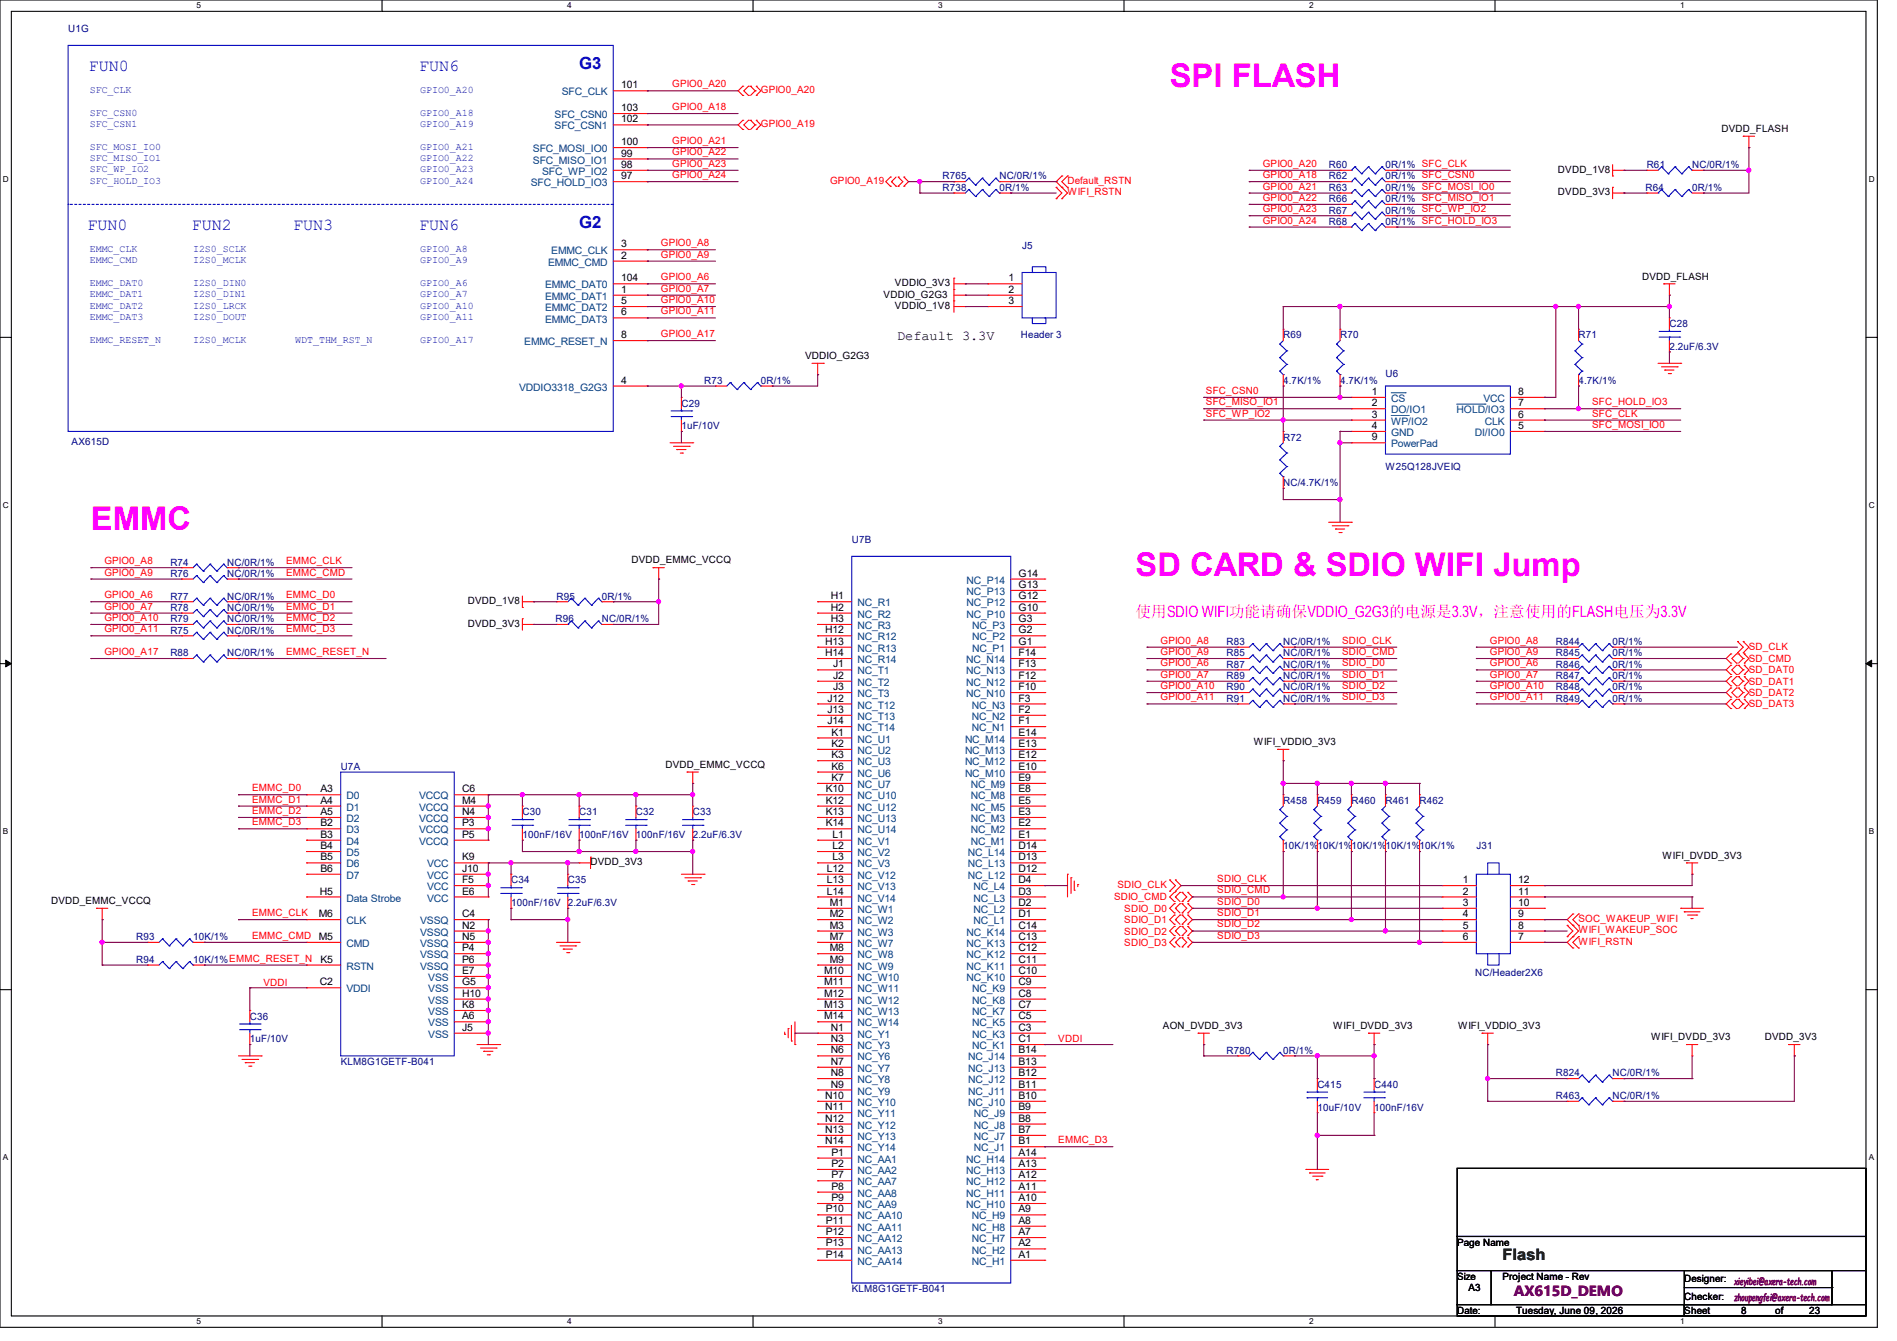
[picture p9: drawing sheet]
<svg xmlns="http://www.w3.org/2000/svg" width="297mm" height="210mm" viewBox="0 0 297 210" stroke-linecap="round" stroke-linejoin="round" font-family="sans-serif">
<defs><g id="words">
<g font-size="5.1" fill="#f0f">
<text x="183.1" y="13.7">SPI FLASH</text>
<text x="14.2" y="83">EMMC</text>
<text x="177.8" y="90.1">SD CARD &amp; SDIO WIFI Jump</text>
</g>
<g font-size="2.6" fill="#00f">
<text x="13.9" y="11.2">FUN0</text>
<text x="65.6" y="11.2">FUN6</text>
<text x="90.7" y="10.8">G3</text>
<text x="90.7" y="35.6">G2</text>
<text x="13.7" y="36.1">FUN0</text>
<text x="30.1" y="36.1">FUN2</text>
<text x="45.9" y="36.1">FUN3</text>
<text x="65.6" y="36.1">FUN6</text>
</g>
<text font-size="2.5" fill="#f0f" x="177.8" y="96.6">使用SDIO WIFI功能请确保VDDIO_G2G3的电源是3.3V，注意使用的FLASH电压为3.3V</text>
<text font-size="2.5" fill="#008000" x="235.2" y="197.3">Flash</text>
<text font-size="2.3" fill="#800080" x="237" y="203">AX615D_DEMO</text>
<text font-size="2.1" x="140.5" y="53.2">Default 3.3V</text>
<g font-size="1.6" fill="#000080">
<text x="10.7" y="5">U1G</text>
<text x="147.6" y="29.9">R738</text>
<text x="147.6" y="28.1">R765</text>
<text x="156.5" y="29.9">0R/1%</text>
<text x="156.5" y="28.1">NC/0R/1%</text>
<text x="208" y="28.1">R62</text>
<text x="208" y="26.3">R60</text>
<text x="208" y="29.9">R63</text>
<text x="216.9" y="28.1">0R/1% SFC_CSN0</text>
<text x="216.9" y="26.3">0R/1% SFC_CLK</text>
<text x="216.9" y="29.9">0R/1% SFC_MOSI_IO0</text>
<text x="257.6" y="29.9">R64</text>
<text x="257.8" y="26.3">R61</text>
<text x="264.9" y="26.3">NC/0R/1%</text>
<text x="264.9" y="29.9">0R/1%</text>
<text x="208" y="35.2">R68</text>
<text x="208" y="31.7">R66</text>
<text x="208" y="33.4">R67</text>
<text x="216.9" y="35.2">0R/1% SFC_HOLD_IO3</text>
<text x="216.9" y="31.7">0R/1% SFC_MISO_IO1</text>
<text x="216.9" y="33.4">0R/1% SFC_WP_IO2</text>
<text x="160" y="38.9">J5</text>
<text x="159.9" y="53">Header 3</text>
<text x="200.9" y="53">R69</text>
<text x="209.8" y="53">R70</text>
<text x="247.1" y="53">R71</text>
<text x="261.4" y="51.2">C28</text>
<text x="216.9" y="59.1">U6</text>
<text x="261.4" y="54.8">2.2uF/6.3V</text>
<text x="106.7" y="63.7">C29</text>
<text x="110.2" y="60.1">R73</text>
<text x="119.1" y="60.1">0R/1%</text>
<text x="200.9" y="60.1">4.7K/1%</text>
<text x="209.8" y="60.1">4.7K/1%</text>
<text x="247.1" y="60.1">4.7K/1%</text>
<text x="11.2" y="69.7">AX615D</text>
<text x="106.7" y="67.2">1uF/10V</text>
<text x="200.9" y="69">R72</text>
<text x="200.9" y="76.1">NC/4.7K/1%</text>
<text x="216.9" y="73.6">W25Q128JVEIQ</text>
<text x="26.7" y="88.6">R74</text>
<text x="35.6" y="88.6">NC/0R/1%</text>
<text x="133.3" y="85">U7B</text>
<text x="26.7" y="95.7">R78</text>
<text x="26.7" y="90.3">R76</text>
<text x="26.7" y="93.9">R77</text>
<text x="35.6" y="95.7">NC/0R/1%</text>
<text x="35.6" y="90.3">NC/0R/1%</text>
<text x="35.6" y="93.9">NC/0R/1%</text>
<text x="87.1" y="93.9">R95</text>
<text x="94.2" y="93.9">0R/1%</text>
<text x="26.7" y="97.5">R79</text>
<text x="26.7" y="99.2">R75</text>
<text x="35.6" y="97.5">NC/0R/1%</text>
<text x="35.6" y="99.2">NC/0R/1%</text>
<text x="87" y="97.5">R96</text>
<text x="94.2" y="97.5">NC/0R/1%</text>
<text x="192" y="101">R83</text>
<text x="200.9" y="101">NC/0R/1%</text>
<text x="243.6" y="101">R844</text>
<text x="252.5" y="101">0R/1%</text>
<text x="26.7" y="102.8">R88</text>
<text x="35.6" y="102.8">NC/0R/1%</text>
<text x="192" y="102.8">R85</text>
<text x="192" y="104.6">R87</text>
<text x="192" y="106.3">R89</text>
<text x="200.9" y="102.8">NC/0R/1%</text>
<text x="200.9" y="104.6">NC/0R/1%</text>
<text x="200.9" y="106.3">NC/0R/1%</text>
<text x="243.6" y="102.8">R845</text>
<text x="243.6" y="104.6">R846</text>
<text x="243.6" y="106.3">R847</text>
<text x="252.5" y="102.8">0R/1%</text>
<text x="252.5" y="104.6">0R/1%</text>
<text x="252.5" y="106.3">0R/1%</text>
<text x="192" y="108.1">R90</text>
<text x="192" y="109.9">R91</text>
<text x="200.9" y="108.1">NC/0R/1%</text>
<text x="200.9" y="109.9">NC/0R/1%</text>
<text x="243.6" y="108.1">R848</text>
<text x="243.6" y="109.9">R849</text>
<text x="252.5" y="108.1">0R/1%</text>
<text x="252.5" y="109.9">0R/1%</text>
<text x="53.3" y="120.6">U7A</text>
<text x="200.9" y="125.9">R458</text>
<text x="206.2" y="125.9">R459</text>
<text x="211.6" y="125.9">R460</text>
<text x="216.9" y="125.9">R461</text>
<text x="222.2" y="125.9">R462</text>
<text x="81.8" y="127.7">C30</text>
<text x="81.8" y="131.2">100nF/16V</text>
<text x="90.7" y="127.7">C31</text>
<text x="90.7" y="131.2">100nF/16V</text>
<text x="99.6" y="127.7">C32</text>
<text x="99.6" y="131.2">100nF/16V</text>
<text x="108.5" y="127.7">C33</text>
<text x="108.5" y="131.2">2.2uF/6.3V</text>
<text x="200.9" y="133">10K/1%10K/1%10K/1%10K/1%10K/1%</text>
<text x="231.1" y="133">J31</text>
<text x="80" y="138.3">C34</text>
<text x="80" y="141.9">100nF/16V</text>
<text x="88.9" y="138.3">C35</text>
<text x="88.9" y="141.9">2.2uF/6.3V</text>
<text x="21.3" y="147.2">R93</text>
<text x="30.2" y="147.2">10K/1%</text>
<text x="21.3" y="150.8">R94</text>
<text x="30.2" y="150.8">10K/1%EMMC_RESET_N</text>
<text x="231" y="152.9">NC/Header2X6</text>
<text x="39.1" y="159.7">C36</text>
<text x="39.1" y="163.2">1uF/10V</text>
<text x="53.3" y="166.8">KLM8G1GETF-B041</text>
<text x="192" y="165">R780</text>
<text x="200.9" y="165">0R/1%</text>
<text x="206.2" y="170.3">C415</text>
<text x="206.2" y="173.9">10uF/10V</text>
<text x="215.1" y="170.3">C440</text>
<text x="215.1" y="173.9">100nF/16V</text>
<text x="243.6" y="168.6">R824</text>
<text x="243.6" y="172.1">R463</text>
<text x="252.5" y="168.6">NC/0R/1%</text>
<text x="252.5" y="172.1">NC/0R/1%</text>
<text x="133.3" y="202.4">KLM8G1GETF-B041</text>
</g>
<g font-size="1.6" fill="#00f">
<text x="14.1" y="14.6">SFC_CLK</text>
<text x="65.8" y="14.6">GPIO0_A20</text>
<text x="14.1" y="18.1">SFC_CSN0</text>
<text x="14.1" y="19.9">SFC_CSN1</text>
<text x="14.1" y="23.5">SFC_MOSI_IO0</text>
<text x="65.8" y="18.1">GPIO0_A18</text>
<text x="65.8" y="19.9">GPIO0_A19</text>
<text x="65.8" y="23.5">GPIO0_A21</text>
<text x="14.1" y="25.2">SFC_MISO_IO1</text>
<text x="14.1" y="27">SFC_WP_IO2</text>
<text x="14.1" y="28.8">SFC_HOLD_IO3</text>
<text x="65.8" y="25.2">GPIO0_A22</text>
<text x="65.8" y="27">GPIO0_A23</text>
<text x="65.8" y="28.8">GPIO0_A24</text>
<text x="14.1" y="39.5">EMMC_CLK</text>
<text x="14.1" y="41.2">EMMC_CMD</text>
<text x="30.2" y="39.5">I2S0_SCLK</text>
<text x="30.2" y="41.2">I2S0_MCLK</text>
<text x="65.8" y="39.5">GPIO0_A8</text>
<text x="65.8" y="41.2">GPIO0_A9</text>
<text x="14.1" y="44.8">EMMC_DAT0</text>
<text x="14.1" y="46.6">EMMC_DAT1</text>
<text x="30.2" y="44.8">I2S0_DIN0</text>
<text x="30.2" y="46.6">I2S0_DIN1</text>
<text x="65.8" y="44.8">GPIO0_A6</text>
<text x="65.8" y="46.6">GPIO0_A7</text>
<text x="14.1" y="48.3">EMMC_DAT2</text>
<text x="14.1" y="50.1">EMMC_DAT3</text>
<text x="14.1" y="53.7">EMMC_RESET_N</text>
<text x="30.2" y="48.3">I2S0_LRCK</text>
<text x="30.2" y="50.1">I2S0_DOUT</text>
<text x="30.2" y="53.7">I2S0_MCLK</text>
<text x="46.2" y="53.7">WDT_THM_RST_N</text>
<text x="65.8" y="48.3">GPIO0_A10</text>
<text x="65.8" y="50.1">GPIO0_A11</text>
<text x="65.8" y="53.7">GPIO0_A17</text>
</g>
<g font-size="1.6" fill="#004080">
<text x="88" y="14.9">SFC_CLK</text>
<text x="83.4" y="23.8">SFC_MOSI_IO0</text>
<text x="86.8" y="18.5">SFC_CSN0</text>
<text x="86.8" y="20.3">SFC_CSN1</text>
<text x="83.1" y="29.2">SFC_HOLD_IO3</text>
<text x="83.4" y="25.6">SFC_MISO_IO1</text>
<text x="84.9" y="27.4">SFC_WP_IO2</text>
<text x="85.8" y="41.6">EMMC_CMD</text>
<text x="86.3" y="39.8">EMMC_CLK</text>
<text x="85.3" y="45.2">EMMC_DAT0</text>
<text x="85.3" y="46.9">EMMC_DAT1</text>
<text x="85.3" y="48.7">EMMC_DAT2</text>
<text x="85.3" y="50.5">EMMC_DAT3</text>
<text x="82.1" y="54.1">EMMC_RESET_N</text>
<text x="81.3" y="61.2">VDDIO3318_G2G3</text>
<text x="217.8" y="62.9">CS</text>
<text x="217.8" y="64.7">DO/IO1</text>
<text x="228" y="64.7">HOLD/IO3</text>
<text x="232.2" y="62.9">VCC</text>
<text x="217.8" y="66.5">WP/IO2</text>
<text x="217.8" y="68.3">GND</text>
<text x="217.8" y="70.1">PowerPad</text>
<text x="230.9" y="68.3">DI/IO0</text>
<text x="232.5" y="66.5">CLK</text>
<text x="134.2" y="95">NC_R1</text>
<text x="151.3" y="95">NC_P12</text>
<text x="151.3" y="93.2">NC_P13</text>
<text x="151.3" y="91.4">NC_P14</text>
<text x="134.2" y="96.7">NC_R2</text>
<text x="134.2" y="98.5">NC_R3</text>
<text x="134.2" y="100.3">NC_R12</text>
<text x="151.3" y="96.7">NC_P10</text>
<text x="152.2" y="100.3">NC_P2</text>
<text x="152.2" y="98.5">NC_P3</text>
<text x="134.2" y="102.1">NC_R13</text>
<text x="134.2" y="103.8">NC_R14</text>
<text x="134.2" y="105.6">NC_T1</text>
<text x="134.2" y="107.4">NC_T2</text>
<text x="151.3" y="107.4">NC_N12</text>
<text x="151.3" y="105.6">NC_N13</text>
<text x="151.3" y="103.8">NC_N14</text>
<text x="152.2" y="102.1">NC_P1</text>
<text x="134.2" y="109.2">NC_T3</text>
<text x="134.2" y="111">NC_T12</text>
<text x="134.2" y="112.7">NC_T13</text>
<text x="151.3" y="109.2">NC_N10</text>
<text x="152.1" y="112.7">NC_N2</text>
<text x="152.1" y="111">NC_N3</text>
<text x="134.2" y="114.5">NC_T14</text>
<text x="134.2" y="116.3">NC_U1</text>
<text x="134.2" y="118.1">NC_U2</text>
<text x="134.2" y="119.8">NC_U3</text>
<text x="151.1" y="119.8">NC_M12</text>
<text x="151.1" y="118.1">NC_M13</text>
<text x="151.1" y="116.3">NC_M14</text>
<text x="152.1" y="114.5">NC_N1</text>
<text x="54.2" y="125.2">D0</text>
<text x="65.6" y="125.2">VCCQ</text>
<text x="134.2" y="121.6">NC_U6</text>
<text x="134.2" y="123.4">NC_U7</text>
<text x="134.2" y="125.2">NC_U10</text>
<text x="151.1" y="121.6">NC_M10</text>
<text x="152" y="125.2">NC_M8</text>
<text x="152" y="123.4">NC_M9</text>
<text x="54.2" y="127">D1</text>
<text x="54.2" y="128.7">D2</text>
<text x="54.2" y="130.5">D3</text>
<text x="65.6" y="127">VCCQ</text>
<text x="65.6" y="128.7">VCCQ</text>
<text x="65.6" y="130.5">VCCQ</text>
<text x="134.2" y="127">NC_U12</text>
<text x="134.2" y="128.7">NC_U13</text>
<text x="134.2" y="130.5">NC_U14</text>
<text x="152" y="130.5">NC_M2</text>
<text x="152" y="128.7">NC_M3</text>
<text x="152" y="127">NC_M5</text>
<text x="54.2" y="132.3">D4</text>
<text x="54.2" y="134.1">D5</text>
<text x="54.2" y="135.8">D6</text>
<text x="54.2" y="137.6">D7</text>
<text x="65.6" y="132.3">VCCQ</text>
<text x="66.9" y="137.6">VCC</text>
<text x="66.9" y="135.8">VCC</text>
<text x="134.2" y="132.3">NC_V1</text>
<text x="134.2" y="134.1">NC_V2</text>
<text x="134.2" y="135.8">NC_V3</text>
<text x="134.2" y="137.6">NC_V12</text>
<text x="151.5" y="137.6">NC_L12</text>
<text x="151.5" y="135.8">NC_L13</text>
<text x="151.5" y="134.1">NC_L14</text>
<text x="152" y="132.3">NC_M1</text>
<text x="54.2" y="141.2">Data Strobe</text>
<text x="66.9" y="139.4">VCC</text>
<text x="66.9" y="141.2">VCC</text>
<text x="134.2" y="139.4">NC_V13</text>
<text x="134.2" y="141.2">NC_V14</text>
<text x="134.2" y="143">NC_W1</text>
<text x="152.4" y="143">NC_L2</text>
<text x="152.4" y="141.2">NC_L3</text>
<text x="152.4" y="139.4">NC_L4</text>
<text x="54.2" y="144.7">CLK</text>
<text x="54.2" y="148.3">CMD</text>
<text x="65.8" y="144.7">VSSQ</text>
<text x="65.8" y="146.5">VSSQ</text>
<text x="65.8" y="148.3">VSSQ</text>
<text x="134.2" y="144.7">NC_W2</text>
<text x="134.2" y="146.5">NC_W3</text>
<text x="134.2" y="148.3">NC_W7</text>
<text x="151.3" y="148.3">NC_K13</text>
<text x="151.3" y="146.5">NC_K14</text>
<text x="152.4" y="144.7">NC_L1</text>
<text x="54.2" y="151.8">RSTN</text>
<text x="54.2" y="155.4">VDDI</text>
<text x="65.8" y="151.8">VSSQ</text>
<text x="65.8" y="150.1">VSSQ</text>
<text x="67.1" y="153.6">VSS</text>
<text x="67.1" y="155.4">VSS</text>
<text x="134.2" y="150.1">NC_W8</text>
<text x="134.2" y="151.8">NC_W9</text>
<text x="134.2" y="153.6">NC_W10</text>
<text x="134.2" y="155.4">NC_W11</text>
<text x="151.3" y="153.6">NC_K10</text>
<text x="151.3" y="151.8">NC_K11</text>
<text x="151.3" y="150.1">NC_K12</text>
<text x="152.2" y="155.4">NC_K9</text>
<text x="67.1" y="157.2">VSS</text>
<text x="67.1" y="159">VSS</text>
<text x="67.1" y="160.7">VSS</text>
<text x="134.2" y="157.2">NC_W12</text>
<text x="134.2" y="159">NC_W13</text>
<text x="134.2" y="160.7">NC_W14</text>
<text x="152.2" y="160.7">NC_K5</text>
<text x="152.2" y="159">NC_K7</text>
<text x="152.2" y="157.2">NC_K8</text>
<text x="67.1" y="162.5">VSS</text>
<text x="134.2" y="162.5">NC_Y1</text>
<text x="134.2" y="164.3">NC_Y3</text>
<text x="134.2" y="166.1">NC_Y6</text>
<text x="134.2" y="167.9">NC_Y7</text>
<text x="151.6" y="167.9">NC_J13</text>
<text x="151.6" y="166.1">NC_J14</text>
<text x="152.2" y="164.3">NC_K1</text>
<text x="152.2" y="162.5">NC_K3</text>
<text x="134.2" y="169.6">NC_Y8</text>
<text x="134.2" y="171.4">NC_Y9</text>
<text x="134.2" y="173.2">NC_Y10</text>
<text x="151.6" y="173.2">NC_J10</text>
<text x="151.6" y="171.4">NC_J11</text>
<text x="151.6" y="169.6">NC_J12</text>
<text x="134.2" y="175">NC_Y11</text>
<text x="134.2" y="176.7">NC_Y12</text>
<text x="134.2" y="178.5">NC_Y13</text>
<text x="152.5" y="178.5">NC_J7</text>
<text x="152.5" y="176.7">NC_J8</text>
<text x="152.5" y="175">NC_J9</text>
<text x="134.2" y="180.3">NC_Y14</text>
<text x="134.2" y="182.1">NC_AA1</text>
<text x="134.2" y="183.9">NC_AA2</text>
<text x="134.2" y="185.6">NC_AA7</text>
<text x="151.3" y="185.6">NC_H12</text>
<text x="151.3" y="183.9">NC_H13</text>
<text x="151.3" y="182.1">NC_H14</text>
<text x="152.5" y="180.3">NC_J1</text>
<text x="134.2" y="187.4">NC_AA8</text>
<text x="134.2" y="189.2">NC_AA9</text>
<text x="134.2" y="191">NC_AA10</text>
<text x="151.3" y="189.2">NC_H10</text>
<text x="151.3" y="187.4">NC_H11</text>
<text x="152.1" y="191">NC_H9</text>
<text x="134.2" y="192.7">NC_AA11</text>
<text x="134.2" y="194.5">NC_AA12</text>
<text x="134.2" y="196.3">NC_AA13</text>
<text x="152.1" y="196.3">NC_H2</text>
<text x="152.1" y="194.5">NC_H7</text>
<text x="152.1" y="192.7">NC_H8</text>
<text x="134.2" y="198.1">NC_AA14</text>
<text x="152.1" y="198.1">NC_H1</text>
</g>
<g font-size="1.6">
<text x="97.2" y="13.8">101</text>
<text x="97.2" y="17.4">103</text>
<text x="97.2" y="19.2">102</text>
<text x="97.2" y="22.7">100</text>
<text x="269.5" y="20.7">DVDD_FLASH</text>
<text x="97.2" y="26.3">98</text>
<text x="97.2" y="28.1">97</text>
<text x="97.2" y="24.5">99</text>
<text x="243.9" y="27.1">DVDD_1V8</text>
<text x="243.9" y="30.6">DVDD_3V3</text>
<text x="97.2" y="40.5">2</text>
<text x="97.2" y="38.7">3</text>
<text x="97.2" y="44.1">104</text>
<text x="97.2" y="45.8">1</text>
<text x="97.2" y="47.6">5</text>
<text x="138.3" y="46.6">VDDIO_G2G3</text>
<text x="140.1" y="44.8">VDDIO_3V3</text>
<text x="157.9" y="44.1">1</text>
<text x="157.9" y="45.8">2</text>
<text x="157.9" y="47.6">3</text>
<text x="257.1" y="43.8">DVDD_FLASH</text>
<text x="97.2" y="49.4">6</text>
<text x="97.2" y="53">8</text>
<text x="140.1" y="48.4">VDDIO_1V8</text>
<text x="126.1" y="56.2">VDDIO_G2G3</text>
<text x="97.2" y="60.1">4</text>
<text x="214.8" y="61.8">1</text>
<text x="214.8" y="63.6">2</text>
<text x="214.8" y="65.4">3</text>
<text x="237.7" y="65.4">6</text>
<text x="237.7" y="63.6">7</text>
<text x="237.7" y="61.8">8</text>
<text x="214.8" y="67.2">4</text>
<text x="214.8" y="69">9</text>
<text x="237.7" y="67.2">5</text>
<text x="98.8" y="88.2">DVDD_EMMC_VCCQ</text>
<text x="73.2" y="94.6">DVDD_1V8</text>
<text x="130.1" y="93.9">H1</text>
<text x="130.1" y="95.6">H2</text>
<text x="159.5" y="95.6">G10</text>
<text x="159.5" y="93.9">G12</text>
<text x="159.5" y="92.1">G13</text>
<text x="159.5" y="90.3">G14</text>
<text x="73.2" y="98.2">DVDD_3V3</text>
<text x="129.2" y="99.2">H12</text>
<text x="129.2" y="101">H13</text>
<text x="130.1" y="97.4">H3</text>
<text x="159.5" y="101">G1</text>
<text x="159.5" y="99.2">G2</text>
<text x="159.5" y="97.4">G3</text>
<text x="129.2" y="102.7">H14</text>
<text x="130.4" y="104.5">J1</text>
<text x="130.4" y="106.3">J2</text>
<text x="159.5" y="106.3">F12</text>
<text x="159.5" y="104.5">F13</text>
<text x="159.5" y="102.7">F14</text>
<text x="129.5" y="109.9">J12</text>
<text x="129.5" y="111.6">J13</text>
<text x="129.5" y="113.4">J14</text>
<text x="130.4" y="108.1">J3</text>
<text x="159.5" y="113.4">F1</text>
<text x="159.5" y="111.6">F2</text>
<text x="159.5" y="109.9">F3</text>
<text x="159.5" y="108.1">F10</text>
<text x="130.2" y="115.2">K1</text>
<text x="130.2" y="117">K2</text>
<text x="130.2" y="118.7">K3</text>
<text x="159.5" y="118.7">E12</text>
<text x="159.5" y="117">E13</text>
<text x="159.5" y="115.2">E14</text>
<text x="196.3" y="116.7">WIFI_VDDIO_3V3</text>
<text x="50.2" y="124.1">A3</text>
<text x="50.2" y="125.9">A4</text>
<text x="72.3" y="124.1">C6</text>
<text x="72.3" y="125.9">M4</text>
<text x="104.2" y="120.2">DVDD_EMMC_VCCQ</text>
<text x="129.3" y="125.9">K12</text>
<text x="129.3" y="124.1">K10</text>
<text x="130.2" y="120.5">K6</text>
<text x="130.2" y="122.3">K7</text>
<text x="159.5" y="125.9">E5</text>
<text x="159.5" y="124.1">E8</text>
<text x="159.5" y="122.3">E9</text>
<text x="159.5" y="120.5">E10</text>
<text x="50.2" y="127.6">A5</text>
<text x="50.2" y="129.4">B2</text>
<text x="50.2" y="131.2">B3</text>
<text x="72.3" y="127.6">N4</text>
<text x="72.3" y="129.4">P3</text>
<text x="72.3" y="131.2">P5</text>
<text x="129.3" y="127.6">K13</text>
<text x="129.3" y="129.4">K14</text>
<text x="130.3" y="131.2">L1</text>
<text x="159.5" y="131.2">E1</text>
<text x="159.5" y="129.4">E2</text>
<text x="159.5" y="127.6">E3</text>
<text x="50.2" y="133">B4</text>
<text x="50.2" y="134.7">B5</text>
<text x="50.2" y="136.5">B6</text>
<text x="72.3" y="136.5">J10</text>
<text x="72.3" y="134.7">K9</text>
<text x="92.5" y="135.5">DVDD_3V3</text>
<text x="129.5" y="136.5">L12</text>
<text x="130.3" y="133">L2</text>
<text x="130.3" y="134.7">L3</text>
<text x="159.5" y="136.5">D12</text>
<text x="159.5" y="134.7">D13</text>
<text x="159.5" y="133">D14</text>
<text x="260.3" y="134.5">WIFI_DVDD_3V3</text>
<text x="8" y="141.6">DVDD_EMMC_VCCQ</text>
<text x="49.9" y="143.6">M6</text>
<text x="50.1" y="140.1">H5</text>
<text x="72.3" y="138.3">F5</text>
<text x="72.3" y="143.6">C4</text>
<text x="72.3" y="140.1">E6</text>
<text x="129.5" y="138.3">L13</text>
<text x="129.5" y="140.1">L14</text>
<text x="129.9" y="141.9">M1</text>
<text x="129.9" y="143.6">M2</text>
<text x="159.5" y="143.6">D1</text>
<text x="159.5" y="141.9">D2</text>
<text x="159.5" y="140.1">D3</text>
<text x="159.5" y="138.3">D4</text>
<text x="229" y="138.3">1</text>
<text x="229" y="140.1">2</text>
<text x="229" y="141.9">3</text>
<text x="229" y="143.6">4</text>
<text x="237.7" y="143.6">9</text>
<text x="237.7" y="141.9">10</text>
<text x="237.7" y="140.1">11</text>
<text x="237.7" y="138.3">12</text>
<text x="49.9" y="147.2">M5</text>
<text x="72.3" y="145.4">N2</text>
<text x="72.3" y="147.2">N5</text>
<text x="72.3" y="149">P4</text>
<text x="129.9" y="145.4">M3</text>
<text x="129.9" y="147.2">M7</text>
<text x="129.9" y="149">M8</text>
<text x="159.5" y="149">C12</text>
<text x="159.5" y="147.2">C13</text>
<text x="159.5" y="145.4">C14</text>
<text x="229" y="145.4">5</text>
<text x="229" y="147.2">6</text>
<text x="237.7" y="147.2">7</text>
<text x="237.7" y="145.4">8</text>
<text x="50.1" y="154.3">C2</text>
<text x="50.2" y="150.7">K5</text>
<text x="72.3" y="152.5">E7</text>
<text x="72.3" y="154.3">G5</text>
<text x="72.3" y="150.7">P6</text>
<text x="129" y="152.5">M10</text>
<text x="129" y="154.3">M11</text>
<text x="129.9" y="150.7">M9</text>
<text x="159.5" y="154.3">C9</text>
<text x="159.5" y="152.5">C10</text>
<text x="159.5" y="150.7">C11</text>
<text x="72.3" y="156.1">H10</text>
<text x="72.3" y="157.9">K8</text>
<text x="72.3" y="159.6">A6</text>
<text x="72.3" y="161.4">J5</text>
<text x="129" y="156.1">M12</text>
<text x="129" y="157.9">M13</text>
<text x="129" y="159.6">M14</text>
<text x="130.1" y="161.4">N1</text>
<text x="159.5" y="161.4">C3</text>
<text x="159.5" y="159.6">C5</text>
<text x="159.5" y="157.9">C7</text>
<text x="159.5" y="156.1">C8</text>
<text x="182.1" y="161.1">AON_DVDD_3V3</text>
<text x="208.7" y="161.1">WIFI_DVDD_3V3</text>
<text x="228.3" y="161.1">WIFI_VDDIO_3V3</text>
<text x="130.1" y="163.2">N3</text>
<text x="130.1" y="165">N6</text>
<text x="130.1" y="166.8">N7</text>
<text x="159.5" y="166.8">B13</text>
<text x="159.5" y="165">B14</text>
<text x="159.5" y="163.2">C1</text>
<text x="258.5" y="162.9">WIFI_DVDD_3V3</text>
<text x="276.3" y="162.9">DVDD_3V3</text>
<text x="129.2" y="172.1">N10</text>
<text x="129.2" y="173.9">N11</text>
<text x="130.1" y="168.5">N8</text>
<text x="130.1" y="170.3">N9</text>
<text x="159.5" y="173.9">B9</text>
<text x="159.5" y="172.1">B10</text>
<text x="159.5" y="170.3">B11</text>
<text x="159.5" y="168.5">B12</text>
<text x="129.2" y="175.6">N12</text>
<text x="129.2" y="177.4">N13</text>
<text x="129.2" y="179.2">N14</text>
<text x="159.5" y="179.2">B1</text>
<text x="159.5" y="177.4">B7</text>
<text x="159.5" y="175.6">B8</text>
<text x="130.2" y="181">P1</text>
<text x="130.2" y="182.8">P2</text>
<text x="130.2" y="184.5">P7</text>
<text x="159.5" y="184.5">A12</text>
<text x="159.5" y="182.8">A13</text>
<text x="159.5" y="181">A14</text>
<text x="129.3" y="189.9">P10</text>
<text x="129.3" y="191.6">P11</text>
<text x="130.2" y="186.3">P8</text>
<text x="130.2" y="188.1">P9</text>
<text x="159.5" y="191.6">A8</text>
<text x="159.5" y="189.9">A9</text>
<text x="159.5" y="188.1">A10</text>
<text x="159.5" y="186.3">A11</text>
<text x="129.3" y="193.4">P12</text>
<text x="129.3" y="195.2">P13</text>
<text x="129.3" y="197">P14</text>
<text x="159.5" y="197">A1</text>
<text x="159.5" y="195.2">A2</text>
<text x="159.5" y="193.4">A7</text>
<text x="228.1" y="195.1">Page Name</text>
<text x="228.1" y="200.4">Size</text>
<text x="229.9" y="202.2">A3</text>
<text x="235.2" y="200.4">Project Name - Rev</text>
<text x="263.7" y="200.7">Designer:</text>
<text x="263.7" y="203.6">Checker:</text>
<text x="228.1" y="205.7">Date:</text>
<text x="237.4" y="205.7">Tuesday, June 09, 2026</text>
<text x="263.7" y="205.7">Sheet</text>
<text x="272.6" y="205.7">8</text>
<text x="277.9" y="205.7">of</text>
<text x="283.3" y="205.7">23</text>
</g>
<g font-size="1.6" fill="#f00">
<text x="105.2" y="13.7">GPIO0_A20</text>
<text x="105.2" y="17.2">GPIO0_A18</text>
<text x="119.1" y="14.6">GPIO0_A20</text>
<text x="105.2" y="22.6">GPIO0_A21</text>
<text x="119.1" y="19.9">GPIO0_A19</text>
<text x="105.2" y="24.3">GPIO0_A22</text>
<text x="105.2" y="26.1">GPIO0_A23</text>
<text x="105.2" y="27.9">GPIO0_A24</text>
<text x="130" y="28.8">GPIO0_A19</text>
<text x="167.1" y="28.8">Default_RSTN</text>
<text x="197.7" y="26.1">GPIO0_A20</text>
<text x="197.7" y="27.9">GPIO0_A18</text>
<text x="197.7" y="29.7">GPIO0_A21</text>
<text x="167.1" y="30.6">WIFI_RSTN</text>
<text x="197.7" y="31.5">GPIO0_A22</text>
<text x="197.7" y="33.2">GPIO0_A23</text>
<text x="197.7" y="35">GPIO0_A24</text>
<text x="103.5" y="38.6">GPIO0_A8</text>
<text x="103.5" y="40.3">GPIO0_A9</text>
<text x="103.5" y="43.9">GPIO0_A6</text>
<text x="103.5" y="45.7">GPIO0_A7</text>
<text x="103.5" y="47.5">GPIO0_A10</text>
<text x="103.5" y="49.2">GPIO0_A11</text>
<text x="103.5" y="52.8">GPIO0_A17</text>
<text x="188.8" y="61.7">SFC_CSN0</text>
<text x="188.8" y="63.5">SFC_MISO_IO1</text>
<text x="188.8" y="65.2">SFC_WP_IO2</text>
<text x="249.3" y="63.5">SFC_HOLD_IO3</text>
<text x="249.3" y="65.2">SFC_CLK</text>
<text x="249.3" y="67">SFC_MOSI_IO0</text>
<text x="16.3" y="88.3">GPIO0_A8</text>
<text x="44.8" y="88.3">EMMC_CLK</text>
<text x="16.3" y="90.1">GPIO0_A9</text>
<text x="16.3" y="93.7">GPIO0_A6</text>
<text x="16.3" y="95.5">GPIO0_A7</text>
<text x="44.8" y="90.1">EMMC_CMD</text>
<text x="44.8" y="93.7">EMMC_D0</text>
<text x="44.8" y="95.5">EMMC_D1</text>
<text x="16.3" y="97.2">GPIO0_A10</text>
<text x="16.3" y="99">GPIO0_A11</text>
<text x="44.8" y="97.2">EMMC_D2</text>
<text x="44.8" y="99">EMMC_D3</text>
<text x="181.7" y="100.8">GPIO0_A8</text>
<text x="210.1" y="100.8">SDIO_CLK</text>
<text x="233.3" y="100.8">GPIO0_A8</text>
<text x="273.8" y="101.7">SD_CLK</text>
<text x="16.3" y="102.6">GPIO0_A17</text>
<text x="44.8" y="102.6">EMMC_RESET_N</text>
<text x="181.7" y="102.6">GPIO0_A9</text>
<text x="181.7" y="104.4">GPIO0_A6</text>
<text x="181.7" y="106.1">GPIO0_A7</text>
<text x="181.7" y="107.9">GPIO0_A10</text>
<text x="210.1" y="102.6">SDIO_CMD</text>
<text x="210.1" y="104.4">SDIO_D0</text>
<text x="210.1" y="106.1">SDIO_D1</text>
<text x="210.1" y="107.9">SDIO_D2</text>
<text x="233.3" y="102.6">GPIO0_A9</text>
<text x="233.3" y="104.4">GPIO0_A6</text>
<text x="233.3" y="106.1">GPIO0_A7</text>
<text x="233.3" y="107.9">GPIO0_A10</text>
<text x="273.8" y="103.7">SD_CMD</text>
<text x="273.8" y="105.5">SD_DAT0</text>
<text x="273.8" y="107.2">SD_DAT1</text>
<text x="181.7" y="109.7">GPIO0_A11</text>
<text x="210.1" y="109.7">SDIO_D3</text>
<text x="233.3" y="109.7">GPIO0_A11</text>
<text x="273.8" y="109">SD_DAT2</text>
<text x="273.8" y="110.8">SD_DAT3</text>
<text x="39.5" y="123.9">EMMC_D0</text>
<text x="39.5" y="125.7">EMMC_D1</text>
<text x="39.5" y="127.5">EMMC_D2</text>
<text x="39.5" y="129.2">EMMC_D3</text>
<text x="39.5" y="143.5">EMMC_CLK</text>
<text x="174.4" y="141">SDIO_CMD</text>
<text x="175" y="139.1">SDIO_CLK</text>
<text x="176" y="142.8">SDIO_D0</text>
<text x="190.6" y="138.1">SDIO_CLK</text>
<text x="190.6" y="139.9">SDIO_CMD</text>
<text x="190.6" y="141.7">SDIO_D0</text>
<text x="190.6" y="143.5">SDIO_D1</text>
<text x="39.5" y="147">EMMC_CMD</text>
<text x="176" y="144.6">SDIO_D1</text>
<text x="176" y="146.3">SDIO_D2</text>
<text x="176" y="148.1">SDIO_D3</text>
<text x="190.6" y="145.2">SDIO_D2</text>
<text x="190.6" y="147">SDIO_D3</text>
<text x="247.1" y="144.4">SOC_WAKEUP_WIFI</text>
<text x="247.1" y="146.2">WIFI_WAKEUP_SOC</text>
<text x="247.1" y="148">WIFI_RSTN</text>
<text x="41.2" y="154.3">VDDI</text>
<text x="165.7" y="163.2">VDDI</text>
<text x="165.7" y="179">EMMC_D3</text>
</g>
<g font-size="1.6" fill="#800080">
<text x="271.5" y="201.2">xieyibei@axera-tech.com</text>
<text x="271.5" y="203.7">zhoupengfei@axera-tech.com</text>
</g>
<g font-size="1.3">
<text x="30.8" y="1.3">5</text>
<text x="88.8" y="1.3">4</text>
<text x="146.9" y="1.3">3</text>
<text x="205" y="1.3">2</text>
<text x="263.1" y="1.3">1</text>
<text x=".5" y="28.4">D</text>
<text x="292.6" y="28.4">D</text>
<text x=".5" y="79.5">C</text>
<text x="292.6" y="79.5">C</text>
<text x=".5" y="130.6">B</text>
<text x="292.6" y="130.6">B</text>
<text x=".5" y="181.7">A</text>
<text x="292.6" y="181.7">A</text>
<text x="30.8" y="207.4">5</text>
<text x="88.8" y="207.4">4</text>
<text x="146.9" y="207.4">3</text>
<text x="205" y="207.4">2</text>
<text x="263.1" y="207.4">1</text>
</g>
</g></defs>
<g fill="none" stroke="#000" stroke-width=".17">
<path d="M0 0h293.9v207.9h-293.9zM1.8 1.8h290.3v204.3h-290.3zM59.8 0v1.8M117.9 0v1.8M176 0v1.8M234.1 0v1.8M0 52.8h1.8M292.1 52.8h1.8M0 103.9h1.8M292.1 103.9h1.8M0 155h1.8M292.1 155h1.8"/>
<path d="M228.1 183h64v10.6h-64zM228.1 193.6h64v5.4h-64zM228.1 199h5.4v5.3h-5.4zM233.5 199h53.3v5.3h-53.3zM263.7 199h23.1v5.3h-23.1zM286.8 199h5.3v5.3h-5.3zM59.8 206.1v1.8M117.9 206.1v1.8M176 206.1v1.8M228.1 204.3h35.6v1.8h-35.6zM234.1 206.1v1.8M263.7 204.3h28.4v1.8h-28.4z"/>
<path d="M263.7 201.6h23.1M286.8 201.6h.1"/>
</g>
<path d="M.9 103.4l.9 .5-.9 .5zM292.1 103.9l.9-.5v1z" fill="#000"/>
<path d="M.9 103.4l.9 .5-.9 .5zM292.1 103.9l.9-.5v1z" fill="none" stroke="#000" stroke-width=".16"/>
<g fill="none" stroke="#f00" stroke-width=".17">
<path d="M96 14.2h5.3M96 17.8h5.3M96 19.6h5.3M101.3 14.2h.1M101.3 17.8h.1M101.3 19.6h.1M116.3 13.5h.1M116.3 14.9h.1M116.3 18.8h.1M116.3 13.5l-.7 .7 .7 .7M116.3 18.8l-.7 .8 .7 .7M117.2 13.5h.1"/>
<path d="M117.2 14.9h.1M117.2 18.8h.1M117.2 13.5l-.7 .7 .7 .7M117.2 18.8l-.7 .8 .7 .7M117.5 13.5h.1M117.5 18.8h.1M117.5 13.5l.7 .7M117.5 18.8l.7 .8M118.2 14.2h.1M118.2 19.6h.1M118.2 14.2l-.7 .7M118.2 19.6l-.7 .7"/>
<path d="M118.4 14.9h.1M118.4 13.5h.1M118.4 18.8h.1M118.4 13.5l.7 .7-.7 .7M118.4 18.8l.7 .8-.7 .7M96 26.7h5.3M96 28.4h5.3M96 24.9h5.3M96 23.1h5.3M96 39.1h5.3M101.3 26.7h.1M101.3 28.4h.1"/>
<path d="M101.3 24.9h.1M101.3 23.1h.1M101.3 39.1h.1M116.3 20.3h.1M117.2 20.3h.1M118.4 20.3h.1M139.4 27.7h.1M139.4 29.2h.1M139.4 27.7l-.7 .7 .7 .8M139.6 28.4h.1M139.6 28.4l.7 .8M140.3 29.2h.1"/>
<path d="M140.3 27.7l-.7 .7M140.6 29.2h.1M140.6 27.7h.1M140.6 27.7l.8 .7-.8 .8M141.5 29.2h.1M141.5 27.7h.1M141.5 27.7l.7 .7-.7 .8M149.4 30.2h.1M149.4 28.4h.1M149.4 30.2h1.7M149.4 28.4h1.7M156.5 30.2h1.7"/>
<path d="M156.5 28.4h1.7M158.2 30.2h.1M158.2 28.4h.1M165.4 31.1h.1M165.4 29.3h.1M165.4 29.3l.8 .9-.8 .9M166.2 27.6h.1M166.2 29.3h.1M166.2 31.1h.1M166.2 27.6l-.8 .8 1.7 1.8-.9 .9M167.1 29.3h.1M167.1 27.6h.1"/>
<path d="M167.1 27.6l-.9 .8 .9 .9M209.8 35.6h.1M209.8 28.4h.1M209.8 26.7h.1M209.8 30.2h.1M209.8 32h.1M209.8 33.8h.1M209.8 26.7h1.8M209.8 30.2h1.8M209.8 35.6h1.8M209.8 28.4h1.8M209.8 32h1.8"/>
<path d="M209.8 33.8h1.8M216.9 26.7h1.8M216.9 30.2h1.8M216.9 35.6h1.8M216.9 28.4h1.8M216.9 32h1.8M216.9 33.8h1.8M218.7 35.6h.1M218.7 28.4h.1M218.7 26.7h.1M218.7 30.2h.1M218.7 32h.1"/>
<path d="M218.7 33.8h.1M252.5 27.6h.1M252.5 29.3h.1M252.5 26.7h1.8M252.5 25.8v1.8M252.5 29.3v1.8M252.5 30.2h1.8M254.3 26.7h.1M254.3 30.2h.1M257.8 26.7h.1M257.8 30.2h.1M257.8 26.7h1.8"/>
<path d="M257.8 30.2h1.8M264.9 26.7h1.8M264.9 30.2h1.8M266.7 26.7h.1M266.7 30.2h.1M272.9 21.3h.1M272.9 21.3h1.8M273.8 23.1h.1M273.8 21.3v1.8M96 44.4h5.3M96 46.2h5.3M96 48h5.3"/>
<path d="M96 40.9h5.3M96 49.8h5.3M96 53.3h5.3M101.3 40.9h.1M101.3 44.4h.1M101.3 46.2h.1M101.3 48h.1M101.3 49.8h.1M101.3 53.3h.1M127.1 56.9h1.8M128 58.7h.1M128 56.9v1.8"/>
<path d="M128.9 56.9h.1M149.4 43.6h.1M149.4 45.3h.1M149.4 47.1h.1M149.4 44.4h1.7M149.4 43.6v5.3M149.4 46.2h1.7M149.4 48h1.7M151.1 44.4h.1M151.1 46.2h.1M151.1 48h.1M154.7 44.4h.1"/>
<path d="M154.7 46.2h.1M154.7 48h.1M154.7 44.4h5.3M154.7 46.2h5.3M154.7 48h5.3M200.9 51.6h.1M200.9 51.6v1.7M200.9 58.7v1.8M209.8 51.6h.1M209.8 51.6v1.7M209.8 58.7v1.8M247.1 51.6h.1"/>
<path d="M247.1 51.6v1.7M247.1 58.7v1.8M259.6 56.9h3.5M260.1 57.4h2.5M260.5 44.4h.1M260.5 44.4h1.8M260.6 58h.1M260.6 58h1.5M261.2 58.5h.3M261.4 46.2h.1M261.4 49.8h.1M261.4 55.1h.1"/>
<path d="M261.4 44.4v1.8M261.4 49.8v1.8M261.4 53.3v1.8M261.5 58.5h.1M262.6 57.4h.1M263.1 56.9h.1M96 60.5h5.3M101.3 60.5h.1M104.9 69.3h3.6M105.5 69.9h2.4M106 70.4h.1M106 70.4h1.4"/>
<path d="M106.5 71h.3M106.7 62.2h.1M106.7 67.6h.1M106.7 62.2v1.8M106.7 65.8v1.8M106.8 71h.1M107.9 69.9h.1M108.5 69.3h.1M112 60.5h.1M112 60.5h1.8M119.1 60.5h1.8M120.9 60.5h.1"/>
<path d="M200.9 67.6h.1M200.9 76.5h.1M200.9 60.5h.1M200.9 67.6v1.7M200.9 74.7v1.8M209.8 60.5h.1M211.6 62.2h.1M211.6 64h.1M211.6 65.8h.1M211.6 67.6h.1M211.6 69.3h.1M211.6 69.3h5.3"/>
<path d="M211.6 62.2h5.3M211.6 64h5.3M211.6 65.8h5.3M211.6 67.6h5.3M236.5 62.2h5.3M236.5 64h5.3M236.5 65.8h5.3M236.5 67.6h5.3M241.8 67.6h.1M241.8 65.8h.1M241.8 64h.1M241.8 62.2h.1"/>
<path d="M247.1 60.5h.1M28.4 96h.1M28.4 97.8h.1M28.4 99.6h.1M28.4 88.9h.1M28.4 90.7h.1M28.4 94.2h.1M28.4 94.2h1.8M28.4 88.9h1.8M28.4 97.8h1.8M28.4 96h1.8M28.4 99.6h1.8"/>
<path d="M28.4 90.7h1.8M35.6 94.2h1.7M35.6 88.9h1.7M35.6 97.8h1.7M35.6 96h1.7M35.6 99.6h1.7M35.6 90.7h1.7M37.3 96h.1M37.3 97.8h.1M37.3 99.6h.1M37.3 88.9h.1M37.3 90.7h.1"/>
<path d="M37.3 94.2h.1M81.8 95.1h.1M81.8 96.9h.1M81.8 94.2h1.8M81.8 93.3v1.8M81.8 96.9v1.8M81.8 97.8h1.8M83.6 94.2h.1M83.6 97.8h.1M87.1 94.2h.1M87.1 97.8h.1M87.1 94.2h1.8"/>
<path d="M87.1 97.8h1.8M94.2 94.2h1.8M94.2 97.8h1.8M96 94.2h.1M96 97.8h.1M102.2 88.9h.1M102.2 88.9h1.8M103.1 90.7h.1M103.1 88.9v1.8M128 94.2h.1M128 96h.1M128 97.8h.1"/>
<path d="M128 99.6h.1M128 94.2h5.3M128 97.8h5.3M128 96h5.3M128 99.6h5.3M158.2 94.2h5.4M158.2 97.8h5.4M158.2 96h5.4M158.2 99.6h5.4M158.2 92.5h5.4M158.2 90.7h5.4M163.6 99.6h.1"/>
<path d="M163.6 97.8h.1M163.6 96h.1M163.6 94.2h.1M163.6 92.5h.1M163.6 90.7h.1M208 81.8h3.6M208.6 82.3h2.4M209.1 82.8h.1M209.1 82.8h1.4M209.6 83.4h.4M210 83.4h.1M211 82.3h.1"/>
<path d="M211.6 81.8h.1M28.4 103.1h.1M28.4 103.1h1.8M35.6 103.1h1.7M37.3 103.1h.1M128 101.3h.1M128 103.1h.1M128 104.9h.1M128 106.7h.1M128 108.5h.1M128 110.2h.1M128 112h.1"/>
<path d="M128 113.8h.1M128 115.6h.1M128 117.3h.1M128 119.1h.1M128 117.3h5.3M128 101.3h5.3M128 119.1h5.3M128 115.6h5.3M128 113.8h5.3M128 112h5.3M128 110.2h5.3M128 108.5h5.3"/>
<path d="M128 106.7h5.3M128 104.9h5.3M128 103.1h5.3M158.2 117.3h5.4M158.2 101.3h5.4M158.2 119.1h5.4M158.2 115.6h5.4M158.2 113.8h5.4M158.2 112h5.4M158.2 110.2h5.4M158.2 108.5h5.4M158.2 106.7h5.4"/>
<path d="M158.2 104.9h5.4M158.2 103.1h5.4M163.6 119.1h.1M163.6 117.3h.1M163.6 115.6h.1M163.6 113.8h.1M163.6 112h.1M163.6 110.2h.1M163.6 108.5h.1M163.6 106.7h.1M163.6 104.9h.1M163.6 103.1h.1"/>
<path d="M163.6 101.3h.1M193.8 101.3h.1M193.8 103.1h.1M193.8 104.9h.1M193.8 106.7h.1M193.8 108.5h.1M193.8 110.2h.1M193.8 101.3h1.8M193.8 110.2h1.8M193.8 108.5h1.8M193.8 106.7h1.8M193.8 104.9h1.8"/>
<path d="M193.8 103.1h1.8M200 117.3h.1M200 117.3h1.8M200.9 119.1h.1M200.9 117.3v1.8M200.9 101.3h1.8M200.9 110.2h1.8M200.9 108.5h1.8M200.9 106.7h1.8M200.9 104.9h1.8M200.9 103.1h1.8M202.7 101.3h.1"/>
<path d="M202.7 103.1h.1M202.7 104.9h.1M202.7 106.7h.1M202.7 108.5h.1M202.7 110.2h.1M245.4 101.3h.1M245.4 103.1h.1M245.4 104.9h.1M245.4 106.7h.1M245.4 108.5h.1M245.4 110.2h.1M245.4 101.3h1.7"/>
<path d="M245.4 110.2h1.7M245.4 108.5h1.7M245.4 106.7h1.7M245.4 104.9h1.7M245.4 103.1h1.7M252.5 101.3h1.8M252.5 110.2h1.8M252.5 108.5h1.8M252.5 106.7h1.8M252.5 104.9h1.8M252.5 103.1h1.8M254.3 101.3h.1"/>
<path d="M254.3 103.1h.1M254.3 104.9h.1M254.3 106.7h.1M254.3 108.5h.1M254.3 110.2h.1M271 102.4h.1M271 103.8h.1M271 104.2h.1M271 105.6h.1M271 106h.1M271 107.4h.1M271 107.7h.1"/>
<path d="M271 109.2h.1M271 109.5h.1M271 111h.1M271 104.2l-.7 .7 .7 .7M271 102.4l-.7 .7 .7 .7M271 106l-.7 .7 .7 .7M271 107.7l-.7 .8 .7 .7M271 109.5l-.7 .7 .7 .8M271.9 102.4h.1M271.9 103.8h.1M271.9 104.2h.1M271.9 105.6h.1"/>
<path d="M271.9 106h.1M271.9 107.4h.1M271.9 107.7h.1M271.9 109.2h.1M271.9 109.5h.1M271.9 111h.1M271.9 102.4l-.8 .7 .8 .7M271.9 104.2l-.8 .7 .8 .7M271.9 106l-.8 .7 .8 .7M271.9 107.7l-.8 .8 .8 .7M271.9 109.5l-.8 .7 .8 .8M272 102.2h.1"/>
<path d="M272 100.5h.1M272 100.5l.9 .8-.9 .9M272.2 102.4h.1M272.2 104.2h.1M272.2 106h.1M272.2 107.7h.1M272.2 109.5h.1M272.2 104.2l.7 .7M272.2 102.4l.7 .7M272.2 106l.7 .7M272.2 107.7l.7 .8M272.2 109.5l.7 .7"/>
<path d="M272.9 102.2h.1M272.9 100.5h.1M272.9 103.1h.1M272.9 104.9h.1M272.9 106.7h.1M272.9 108.5h.1M272.9 110.2h.1M272.9 100.5l.9 .8-.9 .9M272.9 103.1l-.7 .7M272.9 104.9l-.7 .7M272.9 106.7l-.7 .7M272.9 108.5l-.7 .7"/>
<path d="M272.9 110.2l-.7 .8M273.1 103.8h.1M273.1 102.4h.1M273.1 105.6h.1M273.1 104.2h.1M273.1 107.4h.1M273.1 106h.1M273.1 109.2h.1M273.1 107.7h.1M273.1 111h.1M273.1 109.5h.1M273.1 106l.7 .7-.7 .7"/>
<path d="M273.1 102.4l.7 .7-.7 .7M273.1 107.7l.7 .8-.7 .7M273.1 104.2l.7 .7-.7 .7M273.1 109.5l.7 .7-.7 .8M48 124.5h.1M48 126.2h.1M48 128h.1M48 129.8h.1M48 131.6h.1M48 133.3h.1M48 135.1h.1M48 136.9h.1"/>
<path d="M48 135.1h5.3M48 136.9h5.3M48 133.3h5.3M48 131.6h5.3M48 129.8h5.3M48 128h5.3M48 126.2h5.3M48 124.5h5.3M71.1 135.1h5.4M71.1 136.9h5.4M71.1 138.7h5.4M71.1 131.6h5.4"/>
<path d="M71.1 129.8h5.4M71.1 128h5.4M71.1 126.2h5.4M71.1 124.5h5.4M76.5 138.7h.1M76.5 136.9h.1M76.5 135.1h.1M76.5 124.5h.1M76.5 126.2h.1M76.5 128h.1M76.5 129.8h.1M76.5 131.6h.1"/>
<path d="M80 136.9h.1M80 136.9v1.8M81.8 126.2h.1M81.8 131.6h.1M81.8 126.2v1.8M81.8 129.8v1.8M88.9 136.9h.1M88.9 136.9v1.8M90.7 135.1h.1M90.7 126.2h.1M90.7 131.6h.1M90.7 135.1h1.8"/>
<path d="M90.7 126.2v1.8M90.7 129.8v1.8M92.5 134.2h.1M92.5 134.2v1.8M99.6 126.2h.1M99.6 131.6h.1M99.6 126.2v1.8M99.6 129.8v1.8M106.7 136.9h3.5M107.2 137.5h2.5M107.6 120.9h.1M107.6 120.9h1.7"/>
<path d="M107.7 138h.1M107.7 138h1.5M108.3 138.5h.3M108.5 122.7h.1M108.5 126.2h.1M108.5 131.6h.1M108.5 120.9v1.8M108.5 126.2v1.8M108.5 129.8v1.8M108.6 138.5h.1M109.7 137.5h.1M110.2 136.9h.1"/>
<path d="M128 120.9h.1M128 122.7h.1M128 126.2h.1M128 128h.1M128 129.8h.1M128 124.5h.1M128 131.6h.1M128 133.3h.1M128 135.1h.1M128 136.9h.1M128 138.7h.1M128 120.9h5.3"/>
<path d="M128 135.1h5.3M128 136.9h5.3M128 138.7h5.3M128 133.3h5.3M128 131.6h5.3M128 129.8h5.3M128 128h5.3M128 126.2h5.3M128 124.5h5.3M128 122.7h5.3M158.2 120.9h5.4M158.2 135.1h5.4"/>
<path d="M158.2 136.9h5.4M158.2 138.7h5.4M158.2 133.3h5.4M158.2 131.6h5.4M158.2 129.8h5.4M158.2 128h5.4M158.2 126.2h5.4M158.2 124.5h5.4M158.2 122.7h5.4M163.6 138.7h.1M163.6 136.9h.1M163.6 135.1h.1"/>
<path d="M163.6 133.3h.1M163.6 131.6h.1M163.6 129.8h.1M163.6 128h.1M163.6 126.2h.1M163.6 124.5h.1M163.6 122.7h.1M163.6 120.9h.1M167.1 136.9h.1M167.1 136.9v3.6M167.7 137.5h.1M167.7 137.5v2.4"/>
<path d="M168.2 139.4h.1M168.2 138v1.4M168.7 138.5h.1M168.7 138.5v.4M183.1 137.8h.1M183.1 139.6h.1M183.1 137.8l.9 .9-.9 .9M183.9 139.7h.1M183.9 139.7l-.8 .8 .8 .7M184 139.6h.1M184 137.8h.1M184 137.8l.9 .9-.9 .9"/>
<path d="M184.7 139.7h.1M184.7 139.7l-.7 .8M185.1 139.7h.1M185.1 139.7l.7 .8-.7 .7M186 139.7h.1M186 139.7l.7 .8-.7 .7M200.9 124.5h.1M200.9 133.3h.1M200.9 124.5v1.7M200.9 131.6v1.7M206.2 124.5h.1M206.2 133.3h.1"/>
<path d="M206.2 124.5v1.7M206.2 131.6v1.7M211.6 124.5h.1M211.6 133.3h.1M211.6 124.5v1.7M211.6 131.6v1.7M216.9 124.5h.1M216.9 133.3h.1M216.9 124.5v1.7M216.9 131.6v1.7M222.2 124.5h.1M222.2 133.3h.1"/>
<path d="M222.2 124.5v1.7M222.2 131.6v1.7M225.8 138.7h.1M225.8 138.7h5.3M236.5 138.7h5.3M241.8 138.7h.1M264 135.1h.1M264 135.1h1.8M264.9 136.9h.1M264.9 135.1v1.8M15.1 142.2h.1M15.1 142.2h1.8"/>
<path d="M16 144h.1M16 142.2v1.8M23.1 147.6h.1M23.1 151.1h.1M23.1 147.6h1.8M23.1 151.1h1.8M30.2 147.6h1.8M30.2 151.1h1.8M32 147.6h.1M32 151.1h.1M39.1 158.2h.1M39.1 158.2v1.8"/>
<path d="M48 151.1h.1M48 154.7h.1M48 144h.1M48 147.6h.1M48 140.5h.1M48 147.6h5.3M48 154.7h5.3M48 151.1h5.3M48 144h5.3M48 140.5h5.3M71.1 147.6h5.4M71.1 158.2h5.4"/>
<path d="M71.1 156.5h5.4M71.1 154.7h5.4M71.1 152.9h5.4M71.1 151.1h5.4M71.1 149.4h5.4M71.1 145.8h5.4M71.1 144h5.4M71.1 140.5h5.4M76.5 152.9h.1M76.5 154.7h.1M76.5 156.5h.1M76.5 158.2h.1"/>
<path d="M76.5 151.1h.1M76.5 144h.1M76.5 145.8h.1M76.5 147.6h.1M76.5 149.4h.1M76.5 140.5h.1M80 142.2h.1M80 140.5v1.7M87.1 147.6h3.6M87.7 148.1h2.4M88.2 148.6h.1M88.2 148.6h1.4"/>
<path d="M88.7 149.2h.4M88.9 142.2h.1M88.9 140.5v1.7M89.1 149.2h.1M90.1 148.1h.1M90.7 147.6h.1M128 140.5h.1M128 142.2h.1M128 144h.1M128 145.8h.1M128 147.6h.1M128 149.4h.1"/>
<path d="M128 151.1h.1M128 152.9h.1M128 154.7h.1M128 156.5h.1M128 158.2h.1M128 142.2h5.3M128 147.6h5.3M128 158.2h5.3M128 156.5h5.3M128 154.7h5.3M128 152.9h5.3M128 151.1h5.3"/>
<path d="M128 149.4h5.3M128 145.8h5.3M128 144h5.3M128 140.5h5.3M158.2 142.2h5.4M158.2 147.6h5.4M158.2 158.2h5.4M158.2 156.5h5.4M158.2 154.7h5.4M158.2 152.9h5.4M158.2 151.1h5.4M158.2 149.4h5.4"/>
<path d="M158.2 145.8h5.4M158.2 144h5.4M158.2 140.5h5.4M163.6 158.2h.1M163.6 156.5h.1M163.6 154.7h.1M163.6 152.9h.1M163.6 151.1h.1M163.6 149.4h.1M163.6 147.6h.1M163.6 145.8h.1M163.6 144h.1"/>
<path d="M163.6 142.2h.1M163.6 140.5h.1M183.9 141.2h.1M183.9 143h.1M183.9 141.5h.1M183.9 144.7h.1M183.9 143.3h.1M183.9 146.5h.1M183.9 145.1h.1M183.9 148.3h.1M183.9 146.9h.1M183.9 143.3l-.8 .7 .8 .7"/>
<path d="M183.9 141.5l-.8 .7 .8 .8M183.9 146.9l-.8 .7 .8 .7M183.9 145.1l-.8 .7 .8 .7M184 140.5h.1M184 142.2h.1M184 144h.1M184 145.8h.1M184 147.6h.1M184 140.5l.7 .7M184 142.2l.7 .8M184 144l.7 .7M184 145.8l.7 .7"/>
<path d="M184 147.6l.7 .7M184.7 141.5h.1M184.7 143.3h.1M184.7 145.1h.1M184.7 146.9h.1M184.7 141.5l-.7 .7M184.7 143.3l-.7 .7M184.7 145.1l-.7 .7M184.7 146.9l-.7 .7M185.1 141.2h.1M185.1 141.5h.1M185.1 143h.1"/>
<path d="M185.1 143.3h.1M185.1 144.7h.1M185.1 145.1h.1M185.1 146.5h.1M185.1 146.9h.1M185.1 148.3h.1M185.1 141.5l.7 .7-.7 .8M185.1 143.3l.7 .7-.7 .7M185.1 145.1l.7 .7-.7 .7M185.1 146.9l.7 .7-.7 .7M186 141.2h.1M186 141.5h.1"/>
<path d="M186 143h.1M186 143.3h.1M186 144.7h.1M186 145.1h.1M186 146.5h.1M186 146.9h.1M186 148.3h.1M186 143.3l.7 .7-.7 .7M186 141.5l.7 .7-.7 .8M186 146.9l.7 .7-.7 .7M186 145.1l.7 .7-.7 .7M225.8 140.5h.1"/>
<path d="M225.8 142.2h.1M225.8 144h.1M225.8 145.8h.1M225.8 147.6h.1M225.8 142.2h5.3M225.8 147.6h5.3M225.8 145.8h5.3M225.8 144h5.3M225.8 140.5h5.3M236.5 142.2h5.3M236.5 147.6h5.3M236.5 145.8h5.3"/>
<path d="M236.5 144h5.3M236.5 140.5h5.3M241.8 147.6h.1M241.8 145.8h.1M241.8 144h.1M241.8 142.2h.1M241.8 140.5h.1M245.4 146.7h.1M245.4 144.9h.1M245.4 144.9l.9 .9-.9 .9M246.3 143.1h.1M246.3 144.9h.1"/>
<path d="M246.3 146.7h.1M246.3 148.5h.1M246.3 143.1l-.9 .9 1.7 1.8-1.7 1.8 .9 .9M247.1 144.9h.1M247.1 143.1h.1M247.1 148.5h.1M247.1 146.7h.1M247.1 143.1l-.8 .9 .8 .9M247.1 146.7l-.8 .9 .8 .9M263.1 142.2h.1M263.1 142.2h3.6M263.7 142.8h.1"/>
<path d="M263.7 142.8h2.4M264.2 143.3h1.4M264.8 143.8h.1M264.8 143.8h.3M265.6 143.3h.1M37.3 165.4h3.6M37.9 165.9h2.4M38.4 166.4h.1M38.4 166.4h1.4M38.9 167h.4M39.1 163.6h.1M39.1 161.8v1.8"/>
<path d="M39.3 167h.1M40.3 165.9h.1M40.9 165.4h.1M71.1 161.8h5.4M71.1 160h5.4M74.7 163.6h3.5M75.2 164.1h2.5M75.7 164.6h.1M75.7 164.6h1.5M76.3 165.2h.3M76.5 160h.1M76.5 161.8h.1"/>
<path d="M76.6 165.2h.1M77.7 164.1h.1M78.2 163.6h.1M122.9 162h.1M122.9 161.6v.4M123.4 161.1h.1M123.4 161.1v1.4M123.9 163h.1M123.9 160.6v2.4M124.5 163.6h.1M124.5 160v3.6M128 160h.1"/>
<path d="M128 161.8h.1M128 163.6h.1M128 165.4h.1M128 167.1h.1M128 168.9h.1M128 170.7h.1M128 172.5h.1M128 174.2h.1M128 176h.1M128 177.8h.1M128 179.6h.1M128 163.6h5.3"/>
<path d="M128 165.4h5.3M128 161.8h5.3M128 179.6h5.3M128 177.8h5.3M128 176h5.3M128 174.2h5.3M128 172.5h5.3M128 170.7h5.3M128 168.9h5.3M128 167.1h5.3M128 160h5.3M158.2 163.6h5.4"/>
<path d="M158.2 165.4h5.4M158.2 161.8h5.4M158.2 179.6h5.4M158.2 177.8h5.4M158.2 176h5.4M158.2 174.2h5.4M158.2 172.5h5.4M158.2 170.7h5.4M158.2 168.9h5.4M158.2 167.1h5.4M158.2 160h5.4M163.6 179.6h.1"/>
<path d="M163.6 177.8h.1M163.6 176h.1M163.6 174.2h.1M163.6 172.5h.1M163.6 170.7h.1M163.6 168.9h.1M163.6 167.1h.1M163.6 165.4h.1M163.6 163.6h.1M163.6 161.8h.1M163.6 160h.1M187.6 161.8h.1"/>
<path d="M187.6 161.8h1.8M188.5 163.6h.1M188.5 161.8v1.8M193.8 165.4h.1M193.8 165.4h1.8M200.9 165.4h1.8M202.7 165.4h.1M206.2 168.9h.1M206.2 174.2h.1M206.2 168.9v1.8M206.2 172.5v1.7M214.2 161.8h.1"/>
<path d="M214.2 161.8h1.8M215.1 163.6h.1M215.1 168.9h.1M215.1 174.2h.1M215.1 161.8v1.8M215.1 168.9v1.8M215.1 172.5v1.7M232 161.8h.1M232 161.8h1.8M232.9 163.6h.1M232.9 161.8v1.8M245.4 168.9h.1"/>
<path d="M245.4 172.5h.1M245.4 172.5h1.7M245.4 168.9h1.7M252.5 172.5h1.8M252.5 168.9h1.8M254.3 168.9h.1M254.3 172.5h.1M264 163.6h.1M264 163.6h1.8M264.9 165.4h.1M264.9 163.6v1.8M280 163.6h.1"/>
<path d="M280 163.6h1.8M280.9 165.4h.1M280.9 163.6v1.8M128 181.4h.1M128 183.1h.1M128 184.9h.1M128 186.7h.1M128 188.5h.1M128 190.2h.1M128 192h.1M128 193.8h.1M128 195.6h.1"/>
<path d="M128 197.4h.1M128 183.1h5.3M128 197.4h5.3M128 195.6h5.3M128 193.8h5.3M128 192h5.3M128 190.2h5.3M128 188.5h5.3M128 186.7h5.3M128 184.9h5.3M128 181.4h5.3M158.2 183.1h5.4"/>
<path d="M158.2 197.4h5.4M158.2 195.6h5.4M158.2 193.8h5.4M158.2 192h5.4M158.2 190.2h5.4M158.2 188.5h5.4M158.2 186.7h5.4M158.2 184.9h5.4M158.2 181.4h5.4M163.6 197.4h.1M163.6 195.6h.1M163.6 193.8h.1"/>
<path d="M163.6 192h.1M163.6 190.2h.1M163.6 188.5h.1M163.6 186.7h.1M163.6 184.9h.1M163.6 183.1h.1M163.6 181.4h.1M204.5 183.1h.1M204.5 183.1h3.5M205 183.7h.1M205 183.7h2.5M205.5 184.2h1.5"/>
<path d="M206.1 184.7h.1M206.1 184.7h.3M207 184.2h.1"/>
</g>
<g fill="none" stroke="#00f" stroke-width=".17">
<path d="M10.7 7.1h85.3v60.5h-85.3zM151.7 29.7h.1M151.7 27.9h.1M151.7 29.7l-.6 .5M151.7 29.7l1 1.1M151.7 27.9l-.6 .5M151.7 27.9l1 1.1M152.7 30.8h.1M152.7 29h.1M153.8 29.7h.1M153.8 27.9h.1M153.8 29.7l-1.1 1.1"/>
<path d="M153.8 29.7l1.1 1.1M153.8 27.9l-1.1 1.1M153.8 27.9l1.1 1.1M154.9 30.8h.1M154.9 29h.1M155.9 29.7h.1M155.9 27.9h.1M155.9 29.7l-1 1.1M155.9 29.7l.6 .5M155.9 27.9l-1 1.1M155.9 27.9l.6 .5M156.5 30.2h.1"/>
<path d="M156.5 28.4h.1M211.6 35.6h.1M211.6 28.4h.1M211.6 26.7h.1M211.6 30.2h.1M211.6 32h.1M211.6 33.8h.1M212.1 35h.1M212.1 27.9h.1M212.1 26.1h.1M212.1 29.7h.1M212.1 31.5h.1"/>
<path d="M212.1 33.2h.1M212.1 35l1.1 1.1M212.1 35l-.5 .6M212.1 27.9l1.1 1.1M212.1 27.9l-.5 .5M212.1 26.1l1.1 1.1M212.1 26.1l-.5 .6M212.1 29.7l1.1 1.1M212.1 29.7l-.5 .5M212.1 31.5l1.1 1.1M212.1 31.5l-.5 .5M212.1 33.2l1.1 1.1"/>
<path d="M212.1 33.2l-.5 .6M213.2 36.1h.1M213.2 29h.1M213.2 27.2h.1M213.2 30.8h.1M213.2 32.6h.1M213.2 34.3h.1M214.2 35h.1M214.2 27.9h.1M214.2 26.1h.1M214.2 29.7h.1M214.2 31.5h.1"/>
<path d="M214.2 33.2h.1M214.2 35l1.1 1.1M214.2 35l-1 1.1M214.2 27.9l1.1 1.1M214.2 27.9l-1 1.1M214.2 26.1l1.1 1.1M214.2 26.1l-1 1.1M214.2 29.7l1.1 1.1M214.2 29.7l-1 1.1M214.2 31.5l1.1 1.1M214.2 31.5l-1 1.1M214.2 33.2l1.1 1.1"/>
<path d="M214.2 33.2l-1 1.1M215.3 36.1h.1M215.3 29h.1M215.3 27.2h.1M215.3 30.8h.1M215.3 32.6h.1M215.3 34.3h.1M216.4 35h.1M216.4 27.9h.1M216.4 26.1h.1M216.4 29.7h.1M216.4 31.5h.1"/>
<path d="M216.4 33.2h.1M216.4 35l.5 .6M216.4 35l-1.1 1.1M216.4 27.9l.5 .5M216.4 27.9l-1.1 1.1M216.4 26.1l.5 .6M216.4 26.1l-1.1 1.1M216.4 29.7l.5 .5M216.4 29.7l-1.1 1.1M216.4 31.5l.5 .5M216.4 31.5l-1.1 1.1M216.4 33.2l.5 .6"/>
<path d="M216.4 33.2l-1.1 1.1M259.6 30.2h.1M260.1 26.1h.1M260.1 29.7h.1M260.1 26.1l-.5 .6M260.1 26.1l1.1 1.1M260.1 29.7l1.1 1.1M260.1 29.7l-.5 .5M261.2 27.2h.1M261.2 30.8h.1M262.3 26.1h.1M262.3 29.7h.1"/>
<path d="M262.3 26.1l-1.1 1.1M262.3 26.1l1 1.1M262.3 29.7l1 1.1M262.3 29.7l-1.1 1.1M263.3 27.2h.1M263.3 30.8h.1M264.4 26.1h.1M264.4 29.7h.1M264.4 26.1l-1.1 1.1M264.4 26.1l.5 .6M264.4 29.7l.5 .5M264.4 29.7l-1.1 1.1"/>
<path d="M264.9 26.7h.1M114.3 59.9h.1M114.3 59.9l-.5 .6M114.3 59.9l1.1 1.1M116.5 59.9h.1M116.5 59.9l-1.1 1.1M116.5 59.9l1 1.1M118.6 59.9h.1M118.6 59.9l-1.1 1.1M118.6 59.9l.5 .6M160 42.7h5.4v7.1h-5.4zM161.6 49.8v.9h2.1v-.9h-.1"/>
<path d="M161.8 42.7h-.2v-.9h2.1v.9M200.4 53.9h.1M200.4 56h.1M200.4 58.1h.1M200.4 53.9l1.1 1M200.4 56l1.1 1.1M200.4 58.1l.5 .6M200.9 58.7h.1M200.9 53.3l-.5 .6M201.5 54.9h.1M201.5 57.1h.1M201.5 54.9l-1.1 1.1"/>
<path d="M201.5 57.1l-1.1 1M209.3 53.9h.1M209.3 56h.1M209.3 58.1h.1M209.3 53.9l1.1 1M209.3 56l1.1 1.1M209.3 58.1l.5 .6M209.8 58.7h.1M209.8 53.3l-.5 .6M210.4 54.9h.1M210.4 57.1h.1M210.4 54.9l-1.1 1.1"/>
<path d="M210.4 57.1l-1.1 1M246.6 54.9h.1M246.6 57.1h.1M246.6 54.9l1.1 1.1M246.6 57.1l1.1 1M247.1 58.7h.1M247.1 53.3l.6 .6M247.7 53.9h.1M247.7 56h.1M247.7 58.1h.1M247.7 58.1l-.6 .6M247.7 53.9l-1.1 1"/>
<path d="M247.7 56l-1.1 1.1M259.8 52.8h3.2M259.8 51.9h3.2M261.4 51.9h.1M261.4 52.8h.1M261.4 51.6v.3M261.4 52.8v.5M263 52.8h.1M263 51.9h.1M105.1 65.2h3.2M105.1 64.3h3.2M106.7 64.3h.1"/>
<path d="M106.7 65.2h.1M106.7 64v.3M106.7 65.2v.6M108.3 65.2h.1M108.3 64.3h.1M115.4 61h.1M117.5 61h.1M119.1 60.5h.1M200.4 69.9h.1M200.4 72h.1M200.4 74.1h.1M200.4 69.9l1.1 1.1"/>
<path d="M200.4 72l1.1 1.1M200.4 74.1l.5 .6M200.9 74.7h.1M200.9 69.3l-.5 .6M201.5 71h.1M201.5 73.1h.1M201.5 71l-1.1 1M201.5 73.1l-1.1 1M216.9 60.5h19.6v10.6h-19.6zM30.8 95.5h.1M30.8 97.2h.1M30.8 99h.1"/>
<path d="M30.8 88.3h.1M30.8 90.1h.1M30.8 93.7h.1M30.8 95.5l-.6 .5M30.8 95.5l1 1.1M30.8 97.2l-.6 .6M30.8 97.2l1 1.1M30.8 99l-.6 .6M30.8 99l1 1.1M30.8 88.3l-.6 .6M30.8 88.3l1 1.2M30.8 90.1l-.6 .6"/>
<path d="M30.8 90.1l1 1.1M30.8 93.7l-.6 .5M30.8 93.7l1 1.1M31.8 96.6h.1M31.8 98.3h.1M31.8 89.5h.1M31.8 91.2h.1M31.8 94.8h.1M32.9 95.5h.1M32.9 97.2h.1M32.9 99h.1M32.9 88.3h.1"/>
<path d="M32.9 90.1h.1M32.9 93.7h.1M32.9 95.5l-1.1 1.1M32.9 95.5l1.1 1.1M32.9 97.2l-1.1 1.1M32.9 97.2l1.1 1.1M32.9 99l-1.1 1.1M32.9 99l1.1 1.1M32.9 88.3l-1.1 1.2M32.9 88.3l1.1 1.2M32.9 90.1l-1.1 1.1M32.9 90.1l1.1 1.1"/>
<path d="M32.9 93.7l-1.1 1.1M32.9 93.7l1.1 1.1M34 96.6h.1M34 98.3h.1M34 89.5h.1M34 91.2h.1M34 94.8h.1M35 95.5h.1M35 97.2h.1M35 99h.1M35 88.3h.1M35 90.1h.1"/>
<path d="M35 93.7h.1M35 95.5l-1 1.1M35 95.5l.6 .5M35 97.2l-1 1.1M35 97.2l.6 .6M35 99l-1 1.1M35 99l.6 .6M35 88.3l-1 1.2M35 88.3l.6 .6M35 90.1l-1 1.1M35 90.1l.6 .6M35 93.7l-1 1.1"/>
<path d="M35 93.7l.6 .5M35.6 96h.1M35.6 97.8h.1M35.6 99.6h.1M35.6 88.9h.1M35.6 90.7h.1M35.6 94.2h.1M88.9 97.8h.1M89.5 93.7h.1M89.5 97.2h.1M89.5 93.7l-.6 .5M89.5 93.7l1 1.1"/>
<path d="M89.5 97.2l1 1.1M89.5 97.2l-.6 .6M90.5 94.8h.1M90.5 98.3h.1M91.6 93.7h.1M91.6 97.2h.1M91.6 93.7l-1.1 1.1M91.6 93.7l1 1.1M91.6 97.2l1 1.1M91.6 97.2l-1.1 1.1M92.6 94.8h.1M92.6 98.3h.1"/>
<path d="M93.7 93.7h.1M93.7 97.2h.1M93.7 93.7l-1.1 1.1M93.7 93.7l.5 .5M93.7 97.2l.5 .6M93.7 97.2l-1.1 1.1M94.2 94.2h.1M133.3 87.1h24.9v113.8h-24.9zM30.8 102.6h.1M30.8 102.6l-.6 .5M30.8 102.6l1 1.1M31.8 100.1h.1"/>
<path d="M31.8 103.7h.1M32.9 102.6h.1M32.9 102.6l-1.1 1.1M32.9 102.6l1.1 1.1M34 100.1h.1M34 103.7h.1M35 102.6h.1M35 102.6l-1 1.1M35 102.6l.6 .5M35.6 103.1h.1M196.1 100.8h.1M196.1 102.6h.1"/>
<path d="M196.1 104.4h.1M196.1 106.1h.1M196.1 107.9h.1M196.1 109.7h.1M196.1 100.8l-.5 .5M196.1 100.8l1.1 1.1M196.1 102.6l-.5 .5M196.1 102.6l1.1 1.1M196.1 104.4l-.5 .5M196.1 104.4l1.1 1.1M196.1 106.1l-.5 .6M196.1 106.1l1.1 1.1"/>
<path d="M196.1 107.9l-.5 .6M196.1 107.9l1.1 1.1M196.1 109.7l-.5 .5M196.1 109.7l1.1 1.1M197.2 101.9h.1M197.2 103.7h.1M197.2 105.5h.1M197.2 107.2h.1M197.2 109h.1M197.2 110.8h.1M198.2 100.8h.1M198.2 102.6h.1"/>
<path d="M198.2 104.4h.1M198.2 106.1h.1M198.2 107.9h.1M198.2 109.7h.1M198.2 100.8l-1 1.1M198.2 100.8l1.1 1.1M198.2 102.6l-1 1.1M198.2 102.6l1.1 1.1M198.2 104.4l-1 1.1M198.2 104.4l1.1 1.1M198.2 106.1l-1 1.1M198.2 106.1l1.1 1.1"/>
<path d="M198.2 107.9l-1 1.1M198.2 107.9l1.1 1.1M198.2 109.7l-1 1.1M198.2 109.7l1.1 1.1M199.3 101.9h.1M199.3 103.7h.1M199.3 105.5h.1M199.3 107.2h.1M199.3 109h.1M199.3 110.8h.1M200.4 100.8h.1M200.4 102.6h.1"/>
<path d="M200.4 104.4h.1M200.4 106.1h.1M200.4 107.9h.1M200.4 109.7h.1M200.4 100.8l-1.1 1.1M200.4 100.8l.5 .5M200.4 102.6l-1.1 1.1M200.4 102.6l.5 .5M200.4 104.4l-1.1 1.1M200.4 104.4l.5 .5M200.4 106.1l-1.1 1.1M200.4 106.1l.5 .6"/>
<path d="M200.4 107.9l-1.1 1.1M200.4 107.9l.5 .6M200.4 109.7l-1.1 1.1M200.4 109.7l.5 .5M200.9 101.3h.1M200.9 103.1h.1M200.9 104.9h.1M200.9 106.7h.1M200.9 108.5h.1M200.9 110.2h.1M247.7 100.8h.1M247.7 102.6h.1"/>
<path d="M247.7 104.4h.1M247.7 106.1h.1M247.7 107.9h.1M247.7 109.7h.1M247.7 100.8l-.6 .5M247.7 100.8l1.1 1.1M247.7 102.6l-.6 .5M247.7 102.6l1.1 1.1M247.7 104.4l-.6 .5M247.7 104.4l1.1 1.1M247.7 106.1l-.6 .6M247.7 106.1l1.1 1.1"/>
<path d="M247.7 107.9l-.6 .6M247.7 107.9l1.1 1.1M247.7 109.7l-.6 .5M247.7 109.7l1.1 1.1M248.8 101.9h.1M248.8 103.7h.1M248.8 105.5h.1M248.8 107.2h.1M248.8 109h.1M248.8 110.8h.1M249.8 100.8h.1M249.8 102.6h.1"/>
<path d="M249.8 104.4h.1M249.8 106.1h.1M249.8 107.9h.1M249.8 109.7h.1M249.8 100.8l-1 1.1M249.8 100.8l1.1 1.1M249.8 102.6l-1 1.1M249.8 102.6l1.1 1.1M249.8 104.4l-1 1.1M249.8 104.4l1.1 1.1M249.8 106.1l-1 1.1M249.8 106.1l1.1 1.1"/>
<path d="M249.8 107.9l-1 1.1M249.8 107.9l1.1 1.1M249.8 109.7l-1 1.1M249.8 109.7l1.1 1.1M250.9 101.9h.1M250.9 103.7h.1M250.9 105.5h.1M250.9 107.2h.1M250.9 109h.1M250.9 110.8h.1M251.9 100.8h.1M251.9 102.6h.1"/>
<path d="M251.9 104.4h.1M251.9 106.1h.1M251.9 107.9h.1M251.9 109.7h.1M251.9 100.8l-1 1.1M251.9 100.8l.6 .5M251.9 102.6l-1 1.1M251.9 102.6l.6 .5M251.9 104.4l-1 1.1M251.9 104.4l.6 .5M251.9 106.1l-1 1.1M251.9 106.1l.6 .6"/>
<path d="M251.9 107.9l-1 1.1M251.9 107.9l.6 .6M251.9 109.7l-1 1.1M251.9 109.7l.6 .5M252.5 101.3h.1M252.5 103.1h.1M252.5 104.9h.1M252.5 106.7h.1M252.5 108.5h.1M252.5 110.2h.1M53.3 120.9h17.8v44.5h-17.8zM78.4 139.9h3.2"/>
<path d="M78.4 139h3.2M80 139h.1M80 139.9h.1M80 138.7v.3M80 139.9v.6M80.2 129.2h3.2M80.2 128.4h3.2M81.6 139.9h.1M81.6 139h.1M81.8 128.4h.1M81.8 129.2h.1M81.8 128v.4"/>
<path d="M81.8 129.2v.6M83.4 129.2h.1M83.4 128.4h.1M87.3 139.9h3.2M87.3 139h3.2M88.9 139h.1M88.9 139.9h.1M88.9 138.7v.3M88.9 139.9v.6M89.1 129.2h3.2M89.1 128.4h3.2M90.5 139.9h.1"/>
<path d="M90.5 139h.1M90.7 128.4h.1M90.7 129.2h.1M90.7 128v.4M90.7 129.2v.6M92.3 129.2h.1M92.3 128.4h.1M98 129.2h3.2M98 128.4h3.2M99.6 128.4h.1M99.6 129.2h.1M99.6 128v.4"/>
<path d="M99.6 129.2v.6M101.2 129.2h.1M101.2 128.4h.1M106.8 129.2h3.3M106.8 128.4h3.3M108.5 128.4h.1M108.5 129.2h.1M108.5 128v.4M108.5 129.2v.6M110.1 129.2h.1M110.1 128.4h.1M200.4 126.8h.1"/>
<path d="M200.4 128.9h.1M200.4 131h.1M200.4 126.8l1.1 1M200.4 128.9l1.1 1.1M200.4 131l.5 .6M200.9 131.6h.1M200.9 126.2l-.5 .6M201.5 127.8h.1M201.5 130h.1M201.5 127.8l-1.1 1.1M201.5 130l-1.1 1M205.7 126.8h.1"/>
<path d="M205.7 128.9h.1M205.7 131h.1M205.7 126.8l1.1 1M205.7 128.9l1.1 1.1M205.7 131l.5 .6M206.2 131.6h.1M206.2 126.2l-.5 .6M206.8 127.8h.1M206.8 130h.1M206.8 127.8l-1.1 1.1M206.8 130l-1.1 1M211 126.8h.1"/>
<path d="M211 128.9h.1M211 131h.1M211 126.8l1.1 1M211 128.9l1.1 1.1M211 131l.6 .6M211.6 131.6h.1M211.6 126.2l-.6 .6M212.1 127.8h.1M212.1 130h.1M212.1 127.8l-1.1 1.1M212.1 130l-1.1 1M216.4 126.8h.1"/>
<path d="M216.4 128.9h.1M216.4 131h.1M216.4 126.8l1.1 1M216.4 128.9l1.1 1.1M216.4 131l.5 .6M216.9 131.6h.1M216.9 126.2l-.5 .6M217.5 127.8h.1M217.5 130h.1M217.5 127.8l-1.1 1.1M217.5 130l-1.1 1M221.7 126.8h.1"/>
<path d="M221.7 128.9h.1M221.7 131h.1M221.7 126.8l1.1 1M221.7 128.9l1.1 1.1M221.7 131l.5 .6M222.2 131.6h.1M222.2 126.2l-.5 .6M222.8 127.8h.1M222.8 130h.1M222.8 127.8l-1.1 1.1M222.8 130l-1.1 1M231.1 136.9h5.4v12.5h-5.4z"/>
<path d="M232.9 136.9v-1.8h1.8v1.8M25.4 147h.1M25.4 150.6h.1M25.4 147l-.5 .6M25.4 147l1.1 1.1M25.4 150.6l-.5 .5M25.4 150.6l1.1 1.1M26.5 148.1h.1M26.5 151.7h.1M27.6 147h.1M27.6 150.6h.1M27.6 147l-1.1 1.1"/>
<path d="M27.6 147l1 1.1M27.6 150.6l-1.1 1.1M27.6 150.6l1 1.1M28.6 148.1h.1M28.6 151.7h.1M29.7 147h.1M29.7 150.6h.1M29.7 147l-1.1 1.1M29.7 147l.5 .6M29.7 150.6l-1.1 1.1M29.7 150.6l.5 .5M30.2 147.6h.1"/>
<path d="M30.2 151.1h.1M232.9 149.4v1.7h1.8v-1.7M37.5 161.2h3.2M37.5 160.4h3.2M39.1 160.4h.1M39.1 161.2h.1M39.1 160v.4M39.1 161.2v.6M40.7 161.2h.1M40.7 160.4h.1M196.1 164.8h.1M196.1 164.8l-.5 .6"/>
<path d="M196.1 164.8l1.1 1.1M197.2 165.9h.1M198.2 164.8h.1M198.2 164.8l-1 1.1M198.2 164.8l1.1 1.1M199.3 165.9h.1M200.4 164.8h.1M200.4 164.8l-1.1 1.1M200.4 164.8l.5 .6M200.9 165.4h.1M204.6 171.9h.1M204.6 171h.1"/>
<path d="M204.6 171.9h3.3M204.6 171h3.3M206.2 171h.1M206.2 171.9h.1M206.2 170.7v.3M206.2 171.9v.6M213.5 171.9h3.2M213.5 171h3.2M215.1 171h.1M215.1 171.9h.1M215.1 170.7v.3M215.1 171.9v.6"/>
<path d="M216.7 171.9h.1M216.7 171h.1M247.7 168.4h.1M247.7 171.9h.1M247.7 168.4l-.6 .5M247.7 168.4l1.1 1.1M247.7 171.9l-.6 .6M247.7 171.9l1.1 1.1M248.8 169.5h.1M248.8 173h.1M249.8 168.4h.1M249.8 171.9h.1"/>
<path d="M249.8 168.4l-1 1.1M249.8 168.4l1.1 1.1M249.8 171.9l-1 1.1M249.8 171.9l1.1 1.1M250.9 169.5h.1M250.9 173h.1M251.9 168.4h.1M251.9 171.9h.1M251.9 168.4l-1 1.1M251.9 168.4l.6 .5M251.9 171.9l-1 1.1M251.9 171.9l.6 .6"/>
<path d="M252.5 168.9h.1M252.5 172.5h.1"/>
</g>
<path d="M217.8 61.5h2.2M217.8 65.1h2.7M220 61.5h.1M220.5 65.1h.1M228 63.3h4.5M232.5 63.3h.1" fill="none" stroke="#004080" stroke-width=".16"/>
<path d="M10.7 32h.1M96 32h-85.3" fill="none" stroke="#00f" stroke-width=".17" stroke-dasharray=".3 .3"/>
<path d="M209.8 48h.1M209.8 48h33.8" fill="none" stroke="#800040" stroke-width=".17"/>
<circle cx="243.6" cy="48" r=".32" fill="#f0f"/>
<circle cx="243.6" cy="48" r=".32" fill="none" stroke="#f0f" stroke-width=".17"/>
<circle cx="209.8" cy="48" r=".32" fill="#f0f"/>
<circle cx="209.8" cy="48" r=".32" fill="none" stroke="#f0f" stroke-width=".17"/>
<path d="M243.6 48h.1M243.6 48h3.5M188.5 62.2h.1M188.5 62.2h21.3" fill="none" stroke="#800040" stroke-width=".17"/>
<circle cx="209.8" cy="62.2" r=".32" fill="#f0f"/>
<circle cx="209.8" cy="62.2" r=".32" fill="none" stroke="#f0f" stroke-width=".17"/>
<path d="M188.5 64h.1M188.5 64h23.1M241.8 62.2h.1M241.8 64h.1M241.8 62.2h1.8M241.8 64h21.3M247.1 60.5h.1M247.1 64h.1M247.1 60.5v3.5" fill="none" stroke="#800040" stroke-width=".17"/>
<circle cx="247.1" cy="64" r=".32" fill="#f0f"/>
<circle cx="247.1" cy="64" r=".32" fill="none" stroke="#f0f" stroke-width=".17"/>
<g fill="none" stroke="#800040" stroke-width=".17">
<path d="M151.1 44.4h.1M151.1 46.2h.1M151.1 48h.1M151.1 44.4h3.6M151.1 46.2h3.6M151.1 48h3.6M209.8 48h.1M209.8 48v3.6M243.6 48h.1M243.6 48v14.2M247.1 48h.1M261.4 55.1h.1"/>
<path d="M261.4 46.2h.1M261.4 46.2v1.8h-14.3M261.4 55.1v1.8M188.5 65.8h.1M188.5 65.8h12.4M209.8 60.5h.1M209.8 62.2h.1M209.8 60.5v1.7M209.8 62.2h1.8M241.8 65.8h.1M241.8 67.6h.1M241.8 65.8h21.3"/>
<path d="M241.8 67.6h21.3"/>
</g>
<circle cx="261.3" cy="48" r=".32" fill="#f0f"/>
<circle cx="261.3" cy="48" r=".32" fill="none" stroke="#f0f" stroke-width=".17"/>
<circle cx="247.1" cy="48" r=".32" fill="#f0f"/>
<circle cx="247.1" cy="48" r=".32" fill="none" stroke="#f0f" stroke-width=".17"/>
<path d="M200.9 78.2h.1M200.9 78.2h8.9M209.8 78.2h.1M209.8 78.2v3.6" fill="none" stroke="#800040" stroke-width=".17"/>
<circle cx="209.8" cy="78.2" r=".32" fill="#f0f"/>
<circle cx="209.8" cy="78.2" r=".32" fill="none" stroke="#f0f" stroke-width=".17"/>
<path d="M200.9 65.8h.1M200.9 65.8v1.8" fill="none" stroke="#800040" stroke-width=".17"/>
<circle cx="200.9" cy="65.8" r=".32" fill="#f0f"/>
<circle cx="200.9" cy="65.8" r=".32" fill="none" stroke="#f0f" stroke-width=".17"/>
<path d="M209.8 67.6h.1M209.8 69.3h.1M209.8 67.6h1.8M209.8 67.6v1.7M209.8 69.3h1.8" fill="none" stroke="#800040" stroke-width=".17"/>
<circle cx="209.8" cy="69.3" r=".32" fill="#f0f"/>
<circle cx="209.8" cy="69.3" r=".32" fill="none" stroke="#f0f" stroke-width=".17"/>
<g fill="none" stroke="#800040" stroke-width=".17">
<path d="M101.3 39.1h.1M101.3 39.1h10.7M101.3 44.4h.1M101.3 46.2h.1M101.3 48h.1M101.3 40.9h.1M101.3 49.8h.1M101.3 44.4h10.7M101.3 46.2h10.7M101.3 48h10.7M101.3 40.9h10.7M101.3 49.8h10.7"/>
<path d="M128 58.7h.1M128 58.7v1.8M247.1 48h.1M247.1 48v3.6M261.4 48h.1M261.4 48v1.8M101.3 60.5h.1M101.3 60.5h10.7M106.7 60.5h.1M106.7 60.5v1.7M200.9 76.5h.1M200.9 76.5v1.7"/>
<path d="M209.8 69.3h.1M209.8 69.3v8.9M14.2 88.9h.1M14.2 90.7h.1M14.2 94.2h.1M14.2 96h.1M14.2 97.8h.1M14.2 99.6h.1M14.2 88.9h14.2M14.2 90.7h14.2M14.2 94.2h14.2M14.2 96h14.2"/>
<path d="M14.2 97.8h14.2M14.2 99.6h14.2M37.3 88.9h.1M37.3 90.7h.1M37.3 94.2h.1M37.3 96h.1M37.3 97.8h.1M37.3 99.6h.1M37.3 88.9h17.8M37.3 90.7h17.8M37.3 94.2h17.8M37.3 96h17.8"/>
<path d="M37.3 97.8h17.8M37.3 99.6h17.8"/>
</g>
<circle cx="106.7" cy="60.4" r=".32" fill="#f0f"/>
<circle cx="106.7" cy="60.4" r=".32" fill="none" stroke="#f0f" stroke-width=".17"/>
<g fill="none" stroke="#800040" stroke-width=".17">
<path d="M101.3 14.2h.1M101.3 17.8h.1M101.3 19.6h.1M101.3 14.2h14.3M101.3 17.8h14.3M101.3 19.6h14.3M101.3 23.1h.1M101.3 24.9h.1M101.3 26.7h.1M101.3 28.4h.1M101.3 26.7h14.3M101.3 28.4h14.3"/>
<path d="M101.3 23.1h14.3M101.3 24.9h14.3M195.6 26.7h.1M195.6 28.4h.1M195.6 30.2h.1M195.6 32h.1M195.6 33.8h.1M195.6 35.6h.1M195.6 26.7h14.2M195.6 28.4h14.2M195.6 30.2h14.2M195.6 32h14.2"/>
<path d="M195.6 33.8h14.2M195.6 35.6h14.2M218.7 26.7h.1M218.7 28.4h.1M218.7 30.2h.1M218.7 32h.1M218.7 33.8h.1M218.7 35.6h.1M218.7 26.7h17.8M218.7 28.4h17.8M218.7 30.2h17.8M218.7 32h17.8"/>
<path d="M218.7 33.8h17.8M218.7 35.6h17.8M101.3 53.3h.1M101.3 53.3h10.7M106.7 67.6h.1M106.7 67.6v1.7M120.9 60.5h.1M120.9 60.5h7.1M14.2 103.1h.1M14.2 103.1h14.2M37.3 103.1h.1M37.3 103.1h23.2"/>
<path d="M37.3 124.5h.1M37.3 124.5h10.7M76.5 124.5h.1M76.5 124.5h5.3M76.5 124.5v1.7M108.5 122.7h.1M108.5 122.7v1.8"/>
</g>
<circle cx="76.4" cy="126.2" r=".32" fill="#f0f"/>
<circle cx="76.4" cy="126.2" r=".32" fill="none" stroke="#f0f" stroke-width=".17"/>
<path d="M81.8 124.5h.1M81.8 124.5v1.7M81.8 124.5h8.9" fill="none" stroke="#800040" stroke-width=".17"/>
<circle cx="81.8" cy="124.4" r=".32" fill="#f0f"/>
<circle cx="81.8" cy="124.4" r=".32" fill="none" stroke="#f0f" stroke-width=".17"/>
<path d="M90.7 124.5h.1M90.7 124.5h8.9" fill="none" stroke="#800040" stroke-width=".17"/>
<circle cx="99.5" cy="124.4" r=".32" fill="#f0f"/>
<circle cx="99.5" cy="124.4" r=".32" fill="none" stroke="#f0f" stroke-width=".17"/>
<circle cx="90.7" cy="124.4" r=".32" fill="#f0f"/>
<circle cx="90.7" cy="124.4" r=".32" fill="none" stroke="#f0f" stroke-width=".17"/>
<path d="M90.7 124.5h.1M90.7 124.5v1.7M99.6 124.5h.1M99.6 124.5h8.9" fill="none" stroke="#800040" stroke-width=".17"/>
<circle cx="108.4" cy="124.4" r=".32" fill="#f0f"/>
<circle cx="108.4" cy="124.4" r=".32" fill="none" stroke="#f0f" stroke-width=".17"/>
<path d="M37.3 126.2h.1M37.3 128h.1M37.3 126.2h10.7M37.3 128h10.7M76.5 126.2h.1M76.5 128h.1M76.5 126.2v3.6M99.6 124.5h.1M99.6 124.5v1.7M108.5 124.5h.1M108.5 124.5v1.7" fill="none" stroke="#800040" stroke-width=".17"/>
<circle cx="76.4" cy="128" r=".32" fill="#f0f"/>
<circle cx="76.4" cy="128" r=".32" fill="none" stroke="#f0f" stroke-width=".17"/>
<path d="M37.3 129.8h.1M37.3 129.8h10.7M76.5 129.8h.1M76.5 129.8v1.8" fill="none" stroke="#800040" stroke-width=".17"/>
<circle cx="76.4" cy="129.8" r=".32" fill="#f0f"/>
<circle cx="76.4" cy="129.8" r=".32" fill="none" stroke="#f0f" stroke-width=".17"/>
<path d="M81.8 131.6h.1M81.8 131.6v1.7M90.7 131.6h.1M90.7 131.6v1.7M99.6 131.6h.1M99.6 131.6v1.7M108.5 131.6h.1M108.5 131.6v1.7" fill="none" stroke="#800040" stroke-width=".17"/>
<circle cx="108.4" cy="133.3" r=".32" fill="#f0f"/>
<circle cx="108.4" cy="133.3" r=".32" fill="none" stroke="#f0f" stroke-width=".17"/>
<path d="M81.8 133.3h.1M81.8 133.3h17.8M90.7 133.3h.1" fill="none" stroke="#800040" stroke-width=".17"/>
<circle cx="99.5" cy="133.3" r=".32" fill="#f0f"/>
<circle cx="99.5" cy="133.3" r=".32" fill="none" stroke="#f0f" stroke-width=".17"/>
<circle cx="90.7" cy="133.3" r=".32" fill="#f0f"/>
<circle cx="90.7" cy="133.3" r=".32" fill="none" stroke="#f0f" stroke-width=".17"/>
<path d="M76.5 135.1h.1M76.5 135.1h3.5M99.6 133.3h.1M99.6 133.3h8.9M108.5 133.3h.1M108.5 133.3v3.6" fill="none" stroke="#800040" stroke-width=".17"/>
<circle cx="80" cy="135.1" r=".32" fill="#f0f"/>
<circle cx="80" cy="135.1" r=".32" fill="none" stroke="#f0f" stroke-width=".17"/>
<path d="M76.5 135.1h.1M76.5 135.1v1.8" fill="none" stroke="#800040" stroke-width=".17"/>
<circle cx="76.4" cy="136.9" r=".32" fill="#f0f"/>
<circle cx="76.4" cy="136.9" r=".32" fill="none" stroke="#f0f" stroke-width=".17"/>
<path d="M76.5 136.9h.1M76.5 138.7h.1M76.5 136.9v3.6M80 135.1h.1M80 135.1v1.8M80 135.1h8.9M88.9 135.1h.1M88.9 135.1v1.8" fill="none" stroke="#800040" stroke-width=".17"/>
<circle cx="76.4" cy="138.7" r=".32" fill="#f0f"/>
<circle cx="76.4" cy="138.7" r=".32" fill="none" stroke="#f0f" stroke-width=".17"/>
<path d="M37.3 144h.1M37.3 144h10.7M76.5 144h.1M76.5 144v1.8" fill="none" stroke="#800040" stroke-width=".17"/>
<circle cx="76.4" cy="145.8" r=".32" fill="#f0f"/>
<circle cx="76.4" cy="145.8" r=".32" fill="none" stroke="#f0f" stroke-width=".17"/>
<path d="M76.5 145.8h.1M76.5 145.8v1.8M80 142.2h.1M80 142.2v1.8M88.9 142.2h.1M88.9 144h.1M88.9 142.2v5.4" fill="none" stroke="#800040" stroke-width=".17"/>
<circle cx="88.9" cy="144" r=".32" fill="#f0f"/>
<circle cx="88.9" cy="144" r=".32" fill="none" stroke="#f0f" stroke-width=".17"/>
<path d="M16 147.6h.1M16 147.6h7.1" fill="none" stroke="#800040" stroke-width=".17"/>
<circle cx="16" cy="147.6" r=".32" fill="#f0f"/>
<circle cx="16" cy="147.6" r=".32" fill="none" stroke="#f0f" stroke-width=".17"/>
<path d="M16 144h.1M16 144v3.6M32 147.6h.1M32 147.6h16M76.5 147.6h.1M76.5 147.6v1.8" fill="none" stroke="#800040" stroke-width=".17"/>
<circle cx="76.4" cy="149.3" r=".32" fill="#f0f"/>
<circle cx="76.4" cy="149.3" r=".32" fill="none" stroke="#f0f" stroke-width=".17"/>
<circle cx="76.4" cy="147.6" r=".32" fill="#f0f"/>
<circle cx="76.4" cy="147.6" r=".32" fill="none" stroke="#f0f" stroke-width=".17"/>
<path d="M16 151.1h.1M16 151.1h7.1M32 151.1h.1M32 151.1h16M76.5 149.4h.1M76.5 151.1h.1M76.5 149.4v3.5" fill="none" stroke="#800040" stroke-width=".17"/>
<circle cx="76.4" cy="152.9" r=".32" fill="#f0f"/>
<circle cx="76.4" cy="152.9" r=".32" fill="none" stroke="#f0f" stroke-width=".17"/>
<circle cx="76.4" cy="151.1" r=".32" fill="#f0f"/>
<circle cx="76.4" cy="151.1" r=".32" fill="none" stroke="#f0f" stroke-width=".17"/>
<path d="M39.1 154.7h.1M39.1 154.7v3.5M39.1 154.7h8.9M76.5 152.9h.1M76.5 154.7h.1M76.5 152.9v3.6" fill="none" stroke="#800040" stroke-width=".17"/>
<circle cx="76.4" cy="154.7" r=".32" fill="#f0f"/>
<circle cx="76.4" cy="154.7" r=".32" fill="none" stroke="#f0f" stroke-width=".17"/>
<path d="M76.5 156.5h.1M76.5 156.5v1.7" fill="none" stroke="#800040" stroke-width=".17"/>
<circle cx="76.4" cy="158.2" r=".32" fill="#f0f"/>
<circle cx="76.4" cy="158.2" r=".32" fill="none" stroke="#f0f" stroke-width=".17"/>
<circle cx="76.4" cy="156.4" r=".32" fill="#f0f"/>
<circle cx="76.4" cy="156.4" r=".32" fill="none" stroke="#f0f" stroke-width=".17"/>
<path d="M76.5 158.2h.1M76.5 158.2v3.6M76.5 160h.1" fill="none" stroke="#800040" stroke-width=".17"/>
<circle cx="76.4" cy="161.8" r=".32" fill="#f0f"/>
<circle cx="76.4" cy="161.8" r=".32" fill="none" stroke="#f0f" stroke-width=".17"/>
<circle cx="76.4" cy="160" r=".32" fill="#f0f"/>
<circle cx="76.4" cy="160" r=".32" fill="none" stroke="#f0f" stroke-width=".17"/>
<g fill="none" stroke="#800040" stroke-width=".17">
<path d="M96 94.2h.1M96 94.2h7.1M103.1 94.2h.1M103.1 90.7h.1M103.1 90.7v7.1M163.6 138.7h.1M163.6 138.7h3.5M16 147.6h.1M16 147.6v3.5M39.1 163.6h.1M39.1 163.6v1.8M76.5 161.8h.1"/>
<path d="M76.5 161.8v1.8M124.5 161.8h.1M124.5 161.8h3.5M163.6 163.6h.1M163.6 179.6h.1M163.6 163.6h10.6M163.6 179.6h10.6"/>
</g>
<circle cx="103.1" cy="94.2" r=".32" fill="#f0f"/>
<circle cx="103.1" cy="94.2" r=".32" fill="none" stroke="#f0f" stroke-width=".17"/>
<path d="M83.6 97.8h.1M83.6 94.2h.1M83.6 97.8h3.5M83.6 94.2h3.5M96 97.8h.1M96 97.8h7.1M88.9 135.1h.1M88.9 135.1h1.8" fill="none" stroke="#800040" stroke-width=".17"/>
<circle cx="88.9" cy="135.1" r=".32" fill="#f0f"/>
<circle cx="88.9" cy="135.1" r=".32" fill="none" stroke="#f0f" stroke-width=".17"/>
<path d="M254.3 26.7h.1M254.3 26.7h3.5M266.7 26.7h.1M266.7 26.7h7.1M273.8 23.1h.1M273.8 26.7h.1M273.8 23.1v7.1M80 144h.1M80 144h8.9" fill="none" stroke="#800040" stroke-width=".17"/>
<circle cx="273.8" cy="26.6" r=".32" fill="#f0f"/>
<circle cx="273.8" cy="26.6" r=".32" fill="none" stroke="#f0f" stroke-width=".17"/>
<g fill="none" stroke="#800040" stroke-width=".17">
<path d="M142.2 28.4h7.2M144 28.4h.1M144 30.2h.1M144 30.2h5.4M144 28.4v1.8M149.4 28.4h.1M158.2 30.2h.1M158.2 30.2h7.2M158.2 28.4h7.2M165.4 28.4h.1M254.3 30.2h.1M254.3 30.2h3.5"/>
<path d="M266.7 30.2h.1M266.7 30.2h7.1M200.9 48h.1M200.9 48v3.6M200.9 48h8.9M200.9 60.5h.1M200.9 60.5v5.3"/>
</g>
<circle cx="144" cy="28.4" r=".32" fill="#f0f"/>
<circle cx="144" cy="28.4" r=".32" fill="none" stroke="#f0f" stroke-width=".17"/>
<path d="M200.9 65.8h.1M200.9 65.8h10.7M188.5 163.6h.1M188.5 163.6v1.8M215.1 163.6h.1M215.1 163.6v1.8" fill="none" stroke="#800040" stroke-width=".17"/>
<circle cx="215.1" cy="165.3" r=".32" fill="#f0f"/>
<circle cx="215.1" cy="165.3" r=".32" fill="none" stroke="#f0f" stroke-width=".17"/>
<path d="M188.5 165.4h.1M188.5 165.4h5.3M202.7 165.4h.1M202.7 165.4h3.5" fill="none" stroke="#800040" stroke-width=".17"/>
<circle cx="206.2" cy="165.3" r=".32" fill="#f0f"/>
<circle cx="206.2" cy="165.3" r=".32" fill="none" stroke="#f0f" stroke-width=".17"/>
<path d="M206.2 165.4h.1M206.2 168.9h.1M206.2 177.8h.1M206.2 165.4h8.9v3.5M206.2 165.4v3.5M206.2 174.2v8.9M206.2 177.8h8.9M215.1 168.9h.1M215.1 177.8h.1M215.1 174.2v3.6" fill="none" stroke="#800040" stroke-width=".17"/>
<circle cx="206.2" cy="177.8" r=".32" fill="#f0f"/>
<circle cx="206.2" cy="177.8" r=".32" fill="none" stroke="#f0f" stroke-width=".17"/>
<path d="M232.9 163.6h.1M232.9 172.5h.1M232.9 168.9h.1M232.9 163.6v8.9M232.9 172.5h12.5M232.9 168.9h12.5" fill="none" stroke="#800040" stroke-width=".17"/>
<circle cx="232.9" cy="168.9" r=".32" fill="#f0f"/>
<circle cx="232.9" cy="168.9" r=".32" fill="none" stroke="#f0f" stroke-width=".17"/>
<g fill="none" stroke="#800040" stroke-width=".17">
<path d="M179.6 101.3h.1M179.6 103.1h.1M179.6 104.9h.1M179.6 106.7h.1M179.6 108.5h.1M179.6 110.2h.1M179.6 101.3h14.2M179.6 103.1h14.2M179.6 104.9h14.2M179.6 106.7h14.2M179.6 108.5h14.2M179.6 110.2h14.2"/>
<path d="M200.9 119.1h.1M200.9 119.1v5.4M200.9 122.7h.1M200.9 122.7h5.3M254.3 168.9h.1M254.3 172.5h.1M254.3 168.9h10.6M264.9 168.9h.1M264.9 165.4v3.5M280.9 165.4h.1M280.9 165.4v7.1h-26.6"/>
</g>
<circle cx="206.2" cy="122.7" r=".32" fill="#f0f"/>
<circle cx="206.2" cy="122.7" r=".32" fill="none" stroke="#f0f" stroke-width=".17"/>
<circle cx="200.9" cy="122.7" r=".32" fill="#f0f"/>
<circle cx="200.9" cy="122.7" r=".32" fill="none" stroke="#f0f" stroke-width=".17"/>
<path d="M206.2 122.7h.1M206.2 122.7v1.8M206.2 122.7h10.7M211.6 122.7h.1M211.6 122.7v1.8" fill="none" stroke="#800040" stroke-width=".17"/>
<circle cx="211.6" cy="122.7" r=".32" fill="#f0f"/>
<circle cx="211.6" cy="122.7" r=".32" fill="none" stroke="#f0f" stroke-width=".17"/>
<path d="M216.9 122.7h.1M216.9 122.7v1.8M216.9 122.7h5.3" fill="none" stroke="#800040" stroke-width=".17"/>
<circle cx="216.9" cy="122.7" r=".32" fill="#f0f"/>
<circle cx="216.9" cy="122.7" r=".32" fill="none" stroke="#f0f" stroke-width=".17"/>
<g fill="none" stroke="#800040" stroke-width=".17">
<path d="M184.9 138.7h.1M184.9 138.7h40.9M200.9 133.3h.1M200.9 133.3v7.2M206.2 133.3h.1M206.2 133.3v8.9M211.6 133.3h.1M211.6 133.3v10.7M216.9 133.3h.1M216.9 133.3v12.5M222.2 122.7h.1M222.2 133.3h.1"/>
<path d="M222.2 122.7v1.8M222.2 133.3v14.3M241.8 138.7h.1M264.9 136.9h.1M264.9 136.9v1.8h-23.1M186.7 140.5h.1M186.7 140.5h39.1M200.9 140.5h.1"/>
</g>
<circle cx="200.9" cy="140.4" r=".32" fill="#f0f"/>
<circle cx="200.9" cy="140.4" r=".32" fill="none" stroke="#f0f" stroke-width=".17"/>
<path d="M186.7 142.2h.1M186.7 142.2h39.1M206.2 142.2h.1M241.8 140.5h.1M241.8 140.5h23.1M264.9 140.5h.1M264.9 140.5v1.7" fill="none" stroke="#800040" stroke-width=".17"/>
<circle cx="206.2" cy="142.2" r=".32" fill="#f0f"/>
<circle cx="206.2" cy="142.2" r=".32" fill="none" stroke="#f0f" stroke-width=".17"/>
<path d="M186.7 144h.1M186.7 144h39.1M211.6 144h.1" fill="none" stroke="#800040" stroke-width=".17"/>
<circle cx="211.6" cy="144" r=".32" fill="#f0f"/>
<circle cx="211.6" cy="144" r=".32" fill="none" stroke="#f0f" stroke-width=".17"/>
<path d="M186.7 145.8h.1M186.7 145.8h39.1M216.9 145.8h.1M241.8 144h.1M241.8 144h3.6" fill="none" stroke="#800040" stroke-width=".17"/>
<circle cx="216.9" cy="145.8" r=".32" fill="#f0f"/>
<circle cx="216.9" cy="145.8" r=".32" fill="none" stroke="#f0f" stroke-width=".17"/>
<path d="M186.7 147.6h.1M186.7 147.6h35.5M241.8 145.8h.1M241.8 145.8h3.6" fill="none" stroke="#800040" stroke-width=".17"/>
<circle cx="222.2" cy="147.6" r=".32" fill="#f0f"/>
<circle cx="222.2" cy="147.6" r=".32" fill="none" stroke="#f0f" stroke-width=".17"/>
<g fill="none" stroke="#800040" stroke-width=".17">
<path d="M202.7 101.3h.1M202.7 103.1h.1M202.7 104.9h.1M202.7 106.7h.1M202.7 108.5h.1M202.7 110.2h.1M202.7 101.3h16M202.7 103.1h16M202.7 104.9h16M202.7 106.7h16M202.7 108.5h16M202.7 110.2h16"/>
<path d="M231.1 101.3h.1M231.1 103.1h.1M231.1 104.9h.1M231.1 106.7h.1M231.1 108.5h.1M231.1 110.2h.1M231.1 101.3h14.3M231.1 103.1h14.3M231.1 104.9h14.3M231.1 106.7h14.3M231.1 108.5h14.3M231.1 110.2h14.3"/>
<path d="M254.3 101.3h.1M254.3 103.1h.1M254.3 104.9h.1M254.3 106.7h.1M254.3 108.5h.1M254.3 110.2h.1M254.3 101.3h17.7M254.3 103.1h16M254.3 104.9h16M254.3 106.7h16M254.3 108.5h16M254.3 110.2h16"/>
<path d="M222.2 147.6h.1M222.2 147.6h3.6M241.8 147.6h.1M241.8 147.6h3.6"/>
</g>
<circle cx="243.6" cy="48" r=".32" fill="#f0f"/>
<circle cx="243.6" cy="48" r=".32" fill="none" stroke="#f0f" stroke-width=".17"/>
<circle cx="209.8" cy="48" r=".32" fill="#f0f"/>
<circle cx="209.8" cy="48" r=".32" fill="none" stroke="#f0f" stroke-width=".17"/>
<circle cx="209.8" cy="62.2" r=".32" fill="#f0f"/>
<circle cx="209.8" cy="62.2" r=".32" fill="none" stroke="#f0f" stroke-width=".17"/>
<circle cx="247.1" cy="64" r=".32" fill="#f0f"/>
<circle cx="247.1" cy="64" r=".32" fill="none" stroke="#f0f" stroke-width=".17"/>
<circle cx="261.3" cy="48" r=".32" fill="#f0f"/>
<circle cx="261.3" cy="48" r=".32" fill="none" stroke="#f0f" stroke-width=".17"/>
<circle cx="247.1" cy="48" r=".32" fill="#f0f"/>
<circle cx="247.1" cy="48" r=".32" fill="none" stroke="#f0f" stroke-width=".17"/>
<circle cx="209.8" cy="78.2" r=".32" fill="#f0f"/>
<circle cx="209.8" cy="78.2" r=".32" fill="none" stroke="#f0f" stroke-width=".17"/>
<circle cx="200.9" cy="65.8" r=".32" fill="#f0f"/>
<circle cx="200.9" cy="65.8" r=".32" fill="none" stroke="#f0f" stroke-width=".17"/>
<circle cx="209.8" cy="69.3" r=".32" fill="#f0f"/>
<circle cx="209.8" cy="69.3" r=".32" fill="none" stroke="#f0f" stroke-width=".17"/>
<circle cx="106.7" cy="60.4" r=".32" fill="#f0f"/>
<circle cx="106.7" cy="60.4" r=".32" fill="none" stroke="#f0f" stroke-width=".17"/>
<circle cx="76.4" cy="126.2" r=".32" fill="#f0f"/>
<circle cx="76.4" cy="126.2" r=".32" fill="none" stroke="#f0f" stroke-width=".17"/>
<circle cx="81.8" cy="124.4" r=".32" fill="#f0f"/>
<circle cx="81.8" cy="124.4" r=".32" fill="none" stroke="#f0f" stroke-width=".17"/>
<circle cx="99.5" cy="124.4" r=".32" fill="#f0f"/>
<circle cx="99.5" cy="124.4" r=".32" fill="none" stroke="#f0f" stroke-width=".17"/>
<circle cx="90.7" cy="124.4" r=".32" fill="#f0f"/>
<circle cx="90.7" cy="124.4" r=".32" fill="none" stroke="#f0f" stroke-width=".17"/>
<circle cx="108.4" cy="124.4" r=".32" fill="#f0f"/>
<circle cx="108.4" cy="124.4" r=".32" fill="none" stroke="#f0f" stroke-width=".17"/>
<circle cx="76.4" cy="128" r=".32" fill="#f0f"/>
<circle cx="76.4" cy="128" r=".32" fill="none" stroke="#f0f" stroke-width=".17"/>
<circle cx="76.4" cy="129.8" r=".32" fill="#f0f"/>
<circle cx="76.4" cy="129.8" r=".32" fill="none" stroke="#f0f" stroke-width=".17"/>
<circle cx="108.4" cy="133.3" r=".32" fill="#f0f"/>
<circle cx="108.4" cy="133.3" r=".32" fill="none" stroke="#f0f" stroke-width=".17"/>
<circle cx="99.5" cy="133.3" r=".32" fill="#f0f"/>
<circle cx="99.5" cy="133.3" r=".32" fill="none" stroke="#f0f" stroke-width=".17"/>
<circle cx="90.7" cy="133.3" r=".32" fill="#f0f"/>
<circle cx="90.7" cy="133.3" r=".32" fill="none" stroke="#f0f" stroke-width=".17"/>
<circle cx="80" cy="135.1" r=".32" fill="#f0f"/>
<circle cx="80" cy="135.1" r=".32" fill="none" stroke="#f0f" stroke-width=".17"/>
<circle cx="76.4" cy="136.9" r=".32" fill="#f0f"/>
<circle cx="76.4" cy="136.9" r=".32" fill="none" stroke="#f0f" stroke-width=".17"/>
<circle cx="76.4" cy="138.7" r=".32" fill="#f0f"/>
<circle cx="76.4" cy="138.7" r=".32" fill="none" stroke="#f0f" stroke-width=".17"/>
<circle cx="76.4" cy="145.8" r=".32" fill="#f0f"/>
<circle cx="76.4" cy="145.8" r=".32" fill="none" stroke="#f0f" stroke-width=".17"/>
<circle cx="88.9" cy="144" r=".32" fill="#f0f"/>
<circle cx="88.9" cy="144" r=".32" fill="none" stroke="#f0f" stroke-width=".17"/>
<circle cx="16" cy="147.6" r=".32" fill="#f0f"/>
<circle cx="16" cy="147.6" r=".32" fill="none" stroke="#f0f" stroke-width=".17"/>
<circle cx="76.4" cy="149.3" r=".32" fill="#f0f"/>
<circle cx="76.4" cy="149.3" r=".32" fill="none" stroke="#f0f" stroke-width=".17"/>
<circle cx="76.4" cy="147.6" r=".32" fill="#f0f"/>
<circle cx="76.4" cy="147.6" r=".32" fill="none" stroke="#f0f" stroke-width=".17"/>
<circle cx="76.4" cy="152.9" r=".32" fill="#f0f"/>
<circle cx="76.4" cy="152.9" r=".32" fill="none" stroke="#f0f" stroke-width=".17"/>
<circle cx="76.4" cy="151.1" r=".32" fill="#f0f"/>
<circle cx="76.4" cy="151.1" r=".32" fill="none" stroke="#f0f" stroke-width=".17"/>
<circle cx="76.4" cy="154.7" r=".32" fill="#f0f"/>
<circle cx="76.4" cy="154.7" r=".32" fill="none" stroke="#f0f" stroke-width=".17"/>
<circle cx="76.4" cy="158.2" r=".32" fill="#f0f"/>
<circle cx="76.4" cy="158.2" r=".32" fill="none" stroke="#f0f" stroke-width=".17"/>
<circle cx="76.4" cy="156.4" r=".32" fill="#f0f"/>
<circle cx="76.4" cy="156.4" r=".32" fill="none" stroke="#f0f" stroke-width=".17"/>
<circle cx="76.4" cy="161.8" r=".32" fill="#f0f"/>
<circle cx="76.4" cy="161.8" r=".32" fill="none" stroke="#f0f" stroke-width=".17"/>
<circle cx="76.4" cy="160" r=".32" fill="#f0f"/>
<circle cx="76.4" cy="160" r=".32" fill="none" stroke="#f0f" stroke-width=".17"/>
<circle cx="103.1" cy="94.2" r=".32" fill="#f0f"/>
<circle cx="103.1" cy="94.2" r=".32" fill="none" stroke="#f0f" stroke-width=".17"/>
<circle cx="88.9" cy="135.1" r=".32" fill="#f0f"/>
<circle cx="88.9" cy="135.1" r=".32" fill="none" stroke="#f0f" stroke-width=".17"/>
<circle cx="273.8" cy="26.6" r=".32" fill="#f0f"/>
<circle cx="273.8" cy="26.6" r=".32" fill="none" stroke="#f0f" stroke-width=".17"/>
<circle cx="144" cy="28.4" r=".32" fill="#f0f"/>
<circle cx="144" cy="28.4" r=".32" fill="none" stroke="#f0f" stroke-width=".17"/>
<circle cx="215.1" cy="165.3" r=".32" fill="#f0f"/>
<circle cx="215.1" cy="165.3" r=".32" fill="none" stroke="#f0f" stroke-width=".17"/>
<circle cx="206.2" cy="165.3" r=".32" fill="#f0f"/>
<circle cx="206.2" cy="165.3" r=".32" fill="none" stroke="#f0f" stroke-width=".17"/>
<circle cx="206.2" cy="177.8" r=".32" fill="#f0f"/>
<circle cx="206.2" cy="177.8" r=".32" fill="none" stroke="#f0f" stroke-width=".17"/>
<circle cx="232.9" cy="168.9" r=".32" fill="#f0f"/>
<circle cx="232.9" cy="168.9" r=".32" fill="none" stroke="#f0f" stroke-width=".17"/>
<circle cx="206.2" cy="122.7" r=".32" fill="#f0f"/>
<circle cx="206.2" cy="122.7" r=".32" fill="none" stroke="#f0f" stroke-width=".17"/>
<circle cx="200.9" cy="122.7" r=".32" fill="#f0f"/>
<circle cx="200.9" cy="122.7" r=".32" fill="none" stroke="#f0f" stroke-width=".17"/>
<circle cx="211.6" cy="122.7" r=".32" fill="#f0f"/>
<circle cx="211.6" cy="122.7" r=".32" fill="none" stroke="#f0f" stroke-width=".17"/>
<circle cx="216.9" cy="122.7" r=".32" fill="#f0f"/>
<circle cx="216.9" cy="122.7" r=".32" fill="none" stroke="#f0f" stroke-width=".17"/>
<circle cx="200.9" cy="140.4" r=".32" fill="#f0f"/>
<circle cx="200.9" cy="140.4" r=".32" fill="none" stroke="#f0f" stroke-width=".17"/>
<circle cx="206.2" cy="142.2" r=".32" fill="#f0f"/>
<circle cx="206.2" cy="142.2" r=".32" fill="none" stroke="#f0f" stroke-width=".17"/>
<circle cx="211.6" cy="144" r=".32" fill="#f0f"/>
<circle cx="211.6" cy="144" r=".32" fill="none" stroke="#f0f" stroke-width=".17"/>
<circle cx="216.9" cy="145.8" r=".32" fill="#f0f"/>
<circle cx="216.9" cy="145.8" r=".32" fill="none" stroke="#f0f" stroke-width=".17"/>
<circle cx="222.2" cy="147.6" r=".32" fill="#f0f"/>
<circle cx="222.2" cy="147.6" r=".32" fill="none" stroke="#f0f" stroke-width=".17"/>
<use href="#words"/>
</svg>
